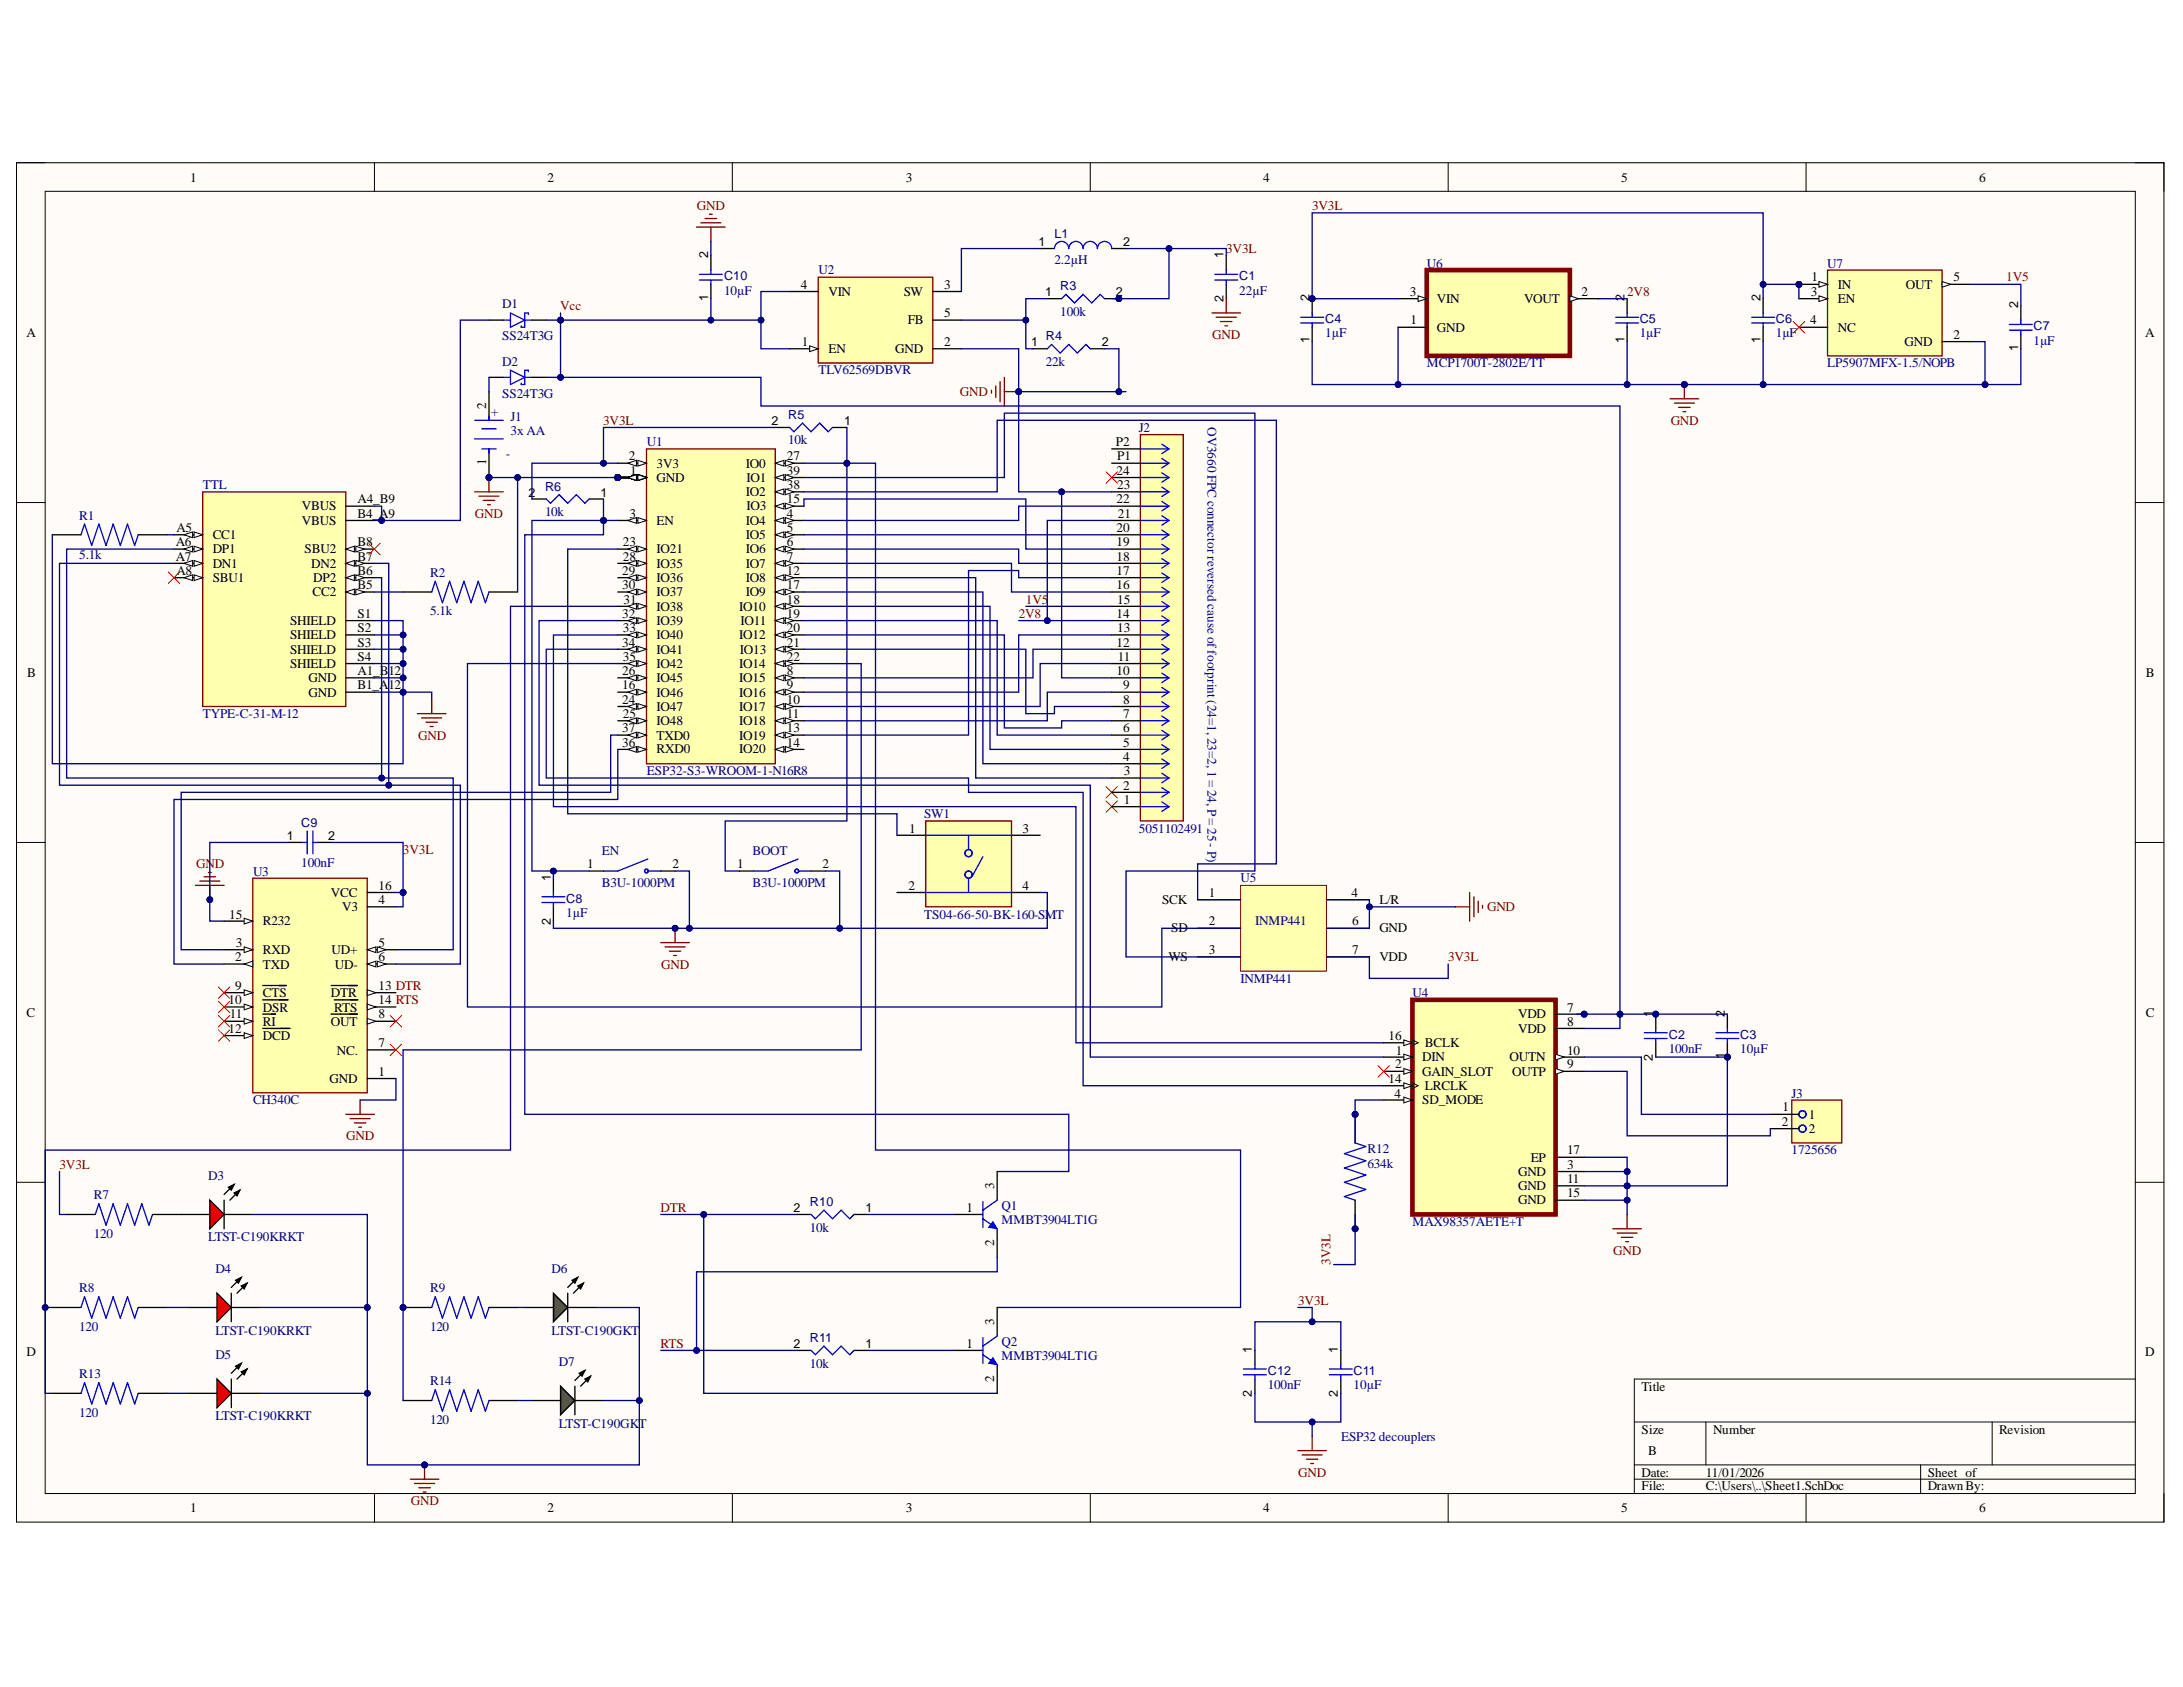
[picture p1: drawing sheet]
<svg xmlns="http://www.w3.org/2000/svg" width="279mm" height="216mm" viewBox="0 0 279 216" stroke-linecap="round" stroke-linejoin="round" font-family="sans-serif">
<defs><g id="words">
<g font-size="1.7">
<text x="24.4" y="23.2">1</text>
<text x="70.1" y="23.2">2</text>
<text x="115.9" y="23.2">3</text>
<text x="161.7" y="23.2">4</text>
<text x="207.5" y="23.2">5</text>
<text x="253.3" y="23.2">6</text>
<text x="102.5" y="36.9">4</text>
<text x="106" y="37.9">VIN</text>
<text x="115.7" y="37.9">SW</text>
<text x="116.2" y="41.5">FB</text>
<text x="120.8" y="40.6">5</text>
<text x="120.8" y="36.9">3</text>
<text x="180.4" y="37.9">3</text>
<text x="180.5" y="41.5">1</text>
<text x="183.9" y="38.8">VIN</text>
<text x="195.1" y="38.8">VOUT</text>
<text x="202.4" y="37.9">2</text>
<text x="231.7" y="41.5">4</text>
<text x="231.8" y="37.9">3</text>
<text x="231.8" y="36">1</text>
<text x="235.2" y="36.9">IN</text>
<text x="235.2" y="38.8">EN</text>
<text x="243.9" y="36.9">OUT</text>
<text x="250" y="36">5</text>
<text x="3.4" y="43.1">A</text>
<text x="102.6" y="44.3">1</text>
<text x="106" y="45.2">EN</text>
<text x="114.6" y="45.2">GND</text>
<text x="120.8" y="44.3">2</text>
<text x="183.9" y="42.4">GND</text>
<text x="235.2" y="42.4">NC</text>
<text x="243.8" y="44.3">GND</text>
<text x="250" y="43.4">2</text>
<text x="274.5" y="43.1">A</text>
<text x="62.2" y="52.3" transform="rotate(-90 62.2 52.3)">2</text>
<text x="62.2" y="59.5" transform="rotate(-90 62.2 59.5)">1</text>
<text x="80.5" y="58.9">2</text>
<text x="84" y="59.8">3V3</text>
<text x="95.5" y="59.8">IO0</text>
<text x="100.7" y="58.9">27</text>
<text x="142.8" y="57.1">P2</text>
<text x="143" y="58.9">P1</text>
<text x="38.6" y="65.3">VBUS</text>
<text x="45.7" y="64.4">A4_B9</text>
<text x="80.7" y="60.8">1</text>
<text x="84" y="61.7">GND</text>
<text x="95.5" y="63.5">IO2</text>
<text x="95.5" y="61.7">IO1</text>
<text x="95.5" y="65.3">IO3</text>
<text x="100.7" y="60.8">39</text>
<text x="100.7" y="62.6">38</text>
<text x="100.7" y="64.4">15</text>
<text x="142.9" y="64.4">22</text>
<text x="142.9" y="60.8">24</text>
<text x="143" y="62.6">23</text>
<text x="22.5" y="69.9">A6</text>
<text x="22.5" y="71.8">A7</text>
<text x="22.6" y="68.1">A5</text>
<text x="27.2" y="69">CC1</text>
<text x="27.2" y="70.8">DP1</text>
<text x="38.6" y="67.2">VBUS</text>
<text x="39" y="70.8">SBU2</text>
<text x="45.7" y="66.3">B4_A9</text>
<text x="45.7" y="69.9">B8</text>
<text x="45.7" y="71.8">B7</text>
<text x="79.7" y="69.9">23</text>
<text x="79.7" y="71.8">28</text>
<text x="80.6" y="66.3">3</text>
<text x="84" y="67.2">EN</text>
<text x="84" y="70.8">IO21</text>
<text x="95.5" y="67.2">IO4</text>
<text x="95.5" y="69">IO5</text>
<text x="95.5" y="70.8">IO6</text>
<text x="100.7" y="66.3">4</text>
<text x="100.7" y="68.1">5</text>
<text x="100.7" y="69.9">6</text>
<text x="100.7" y="71.8">7</text>
<text x="142.9" y="71.8">18</text>
<text x="142.9" y="69.9">19</text>
<text x="142.9" y="68.1">20</text>
<text x="143.1" y="66.3">21</text>
<text x="22.6" y="73.6">A8</text>
<text x="27.2" y="72.7">DN1</text>
<text x="27.2" y="74.5">SBU1</text>
<text x="39.8" y="72.7">DN2</text>
<text x="40" y="76.3">CC2</text>
<text x="40.1" y="74.5">DP2</text>
<text x="45.7" y="73.6">B6</text>
<text x="45.7" y="75.4">B5</text>
<text x="79.6" y="73.6">29</text>
<text x="79.6" y="75.4">30</text>
<text x="79.8" y="77.2">31</text>
<text x="84" y="72.7">IO35</text>
<text x="84" y="74.5">IO36</text>
<text x="84" y="76.3">IO37</text>
<text x="95.5" y="72.7">IO7</text>
<text x="95.5" y="74.5">IO8</text>
<text x="95.5" y="76.3">IO9</text>
<text x="100.7" y="73.6">12</text>
<text x="100.7" y="75.4">17</text>
<text x="100.7" y="77.2">18</text>
<text x="142.9" y="75.4">16</text>
<text x="142.9" y="73.6">17</text>
<text x="143" y="77.2">15</text>
<text x="37.1" y="80">SHIELD</text>
<text x="37.1" y="81.8">SHIELD</text>
<text x="37.1" y="83.7">SHIELD</text>
<text x="45.7" y="79.1">S1</text>
<text x="45.7" y="80.9">S2</text>
<text x="45.7" y="82.7">S3</text>
<text x="79.6" y="79.1">32</text>
<text x="79.6" y="82.7">34</text>
<text x="79.7" y="80.9">33</text>
<text x="84" y="78.2">IO38</text>
<text x="84" y="80">IO39</text>
<text x="84" y="81.8">IO40</text>
<text x="84" y="83.7">IO41</text>
<text x="94.6" y="78.2">IO10</text>
<text x="94.6" y="81.8">IO12</text>
<text x="94.7" y="83.7">IO13</text>
<text x="94.8" y="80">IO11</text>
<text x="100.7" y="79.1">19</text>
<text x="100.7" y="80.9">20</text>
<text x="100.7" y="82.7">21</text>
<text x="142.9" y="82.7">12</text>
<text x="142.9" y="79.1">14</text>
<text x="143" y="80.9">13</text>
<text x="3.5" y="86.6">B</text>
<text x="37.1" y="85.4">SHIELD</text>
<text x="39.5" y="87.3">GND</text>
<text x="39.5" y="89.2">GND</text>
<text x="45.7" y="84.6">S4</text>
<text x="45.7" y="86.4">A1_B12</text>
<text x="45.7" y="88.2">B1_A12</text>
<text x="79.6" y="86.4">26</text>
<text x="79.6" y="88.2">16</text>
<text x="79.7" y="84.6">35</text>
<text x="84" y="85.4">IO42</text>
<text x="84" y="87.3">IO45</text>
<text x="84" y="89.2">IO46</text>
<text x="94.6" y="85.4">IO14</text>
<text x="94.6" y="87.3">IO15</text>
<text x="94.6" y="89.2">IO16</text>
<text x="100.7" y="84.6">22</text>
<text x="100.7" y="86.4">8</text>
<text x="100.7" y="88.2">9</text>
<text x="142.9" y="86.4">10</text>
<text x="143.1" y="84.6">11</text>
<text x="143.7" y="88.2">9</text>
<text x="274.6" y="86.6">B</text>
<text x="79.6" y="90.1">24</text>
<text x="79.6" y="93.7">37</text>
<text x="79.6" y="95.6">36</text>
<text x="79.7" y="91.9">25</text>
<text x="84" y="90.9">IO47</text>
<text x="84" y="92.8">IO48</text>
<text x="84" y="94.7">TXD0</text>
<text x="94.6" y="90.9">IO17</text>
<text x="94.6" y="92.8">IO18</text>
<text x="94.6" y="94.7">IO19</text>
<text x="100.7" y="90.1">10</text>
<text x="100.7" y="91.9">11</text>
<text x="100.7" y="93.7">13</text>
<text x="100.7" y="95.6">14</text>
<text x="143.7" y="95.6">5</text>
<text x="143.7" y="93.7">6</text>
<text x="143.7" y="91.9">7</text>
<text x="143.7" y="90.1">8</text>
<text x="84" y="96.4">RXD0</text>
<text x="94.6" y="96.4">IO20</text>
<text x="143.7" y="101.1">2</text>
<text x="143.7" y="97.4">4</text>
<text x="143.8" y="99.2">3</text>
<text x="116.3" y="106.6">1</text>
<text x="130.9" y="106.6">3</text>
<text x="143.8" y="102.9">1</text>
<text x="48.4" y="113.8">16</text>
<text x="75.2" y="111.1">1</text>
<text x="86.1" y="111.1">2</text>
<text x="94.4" y="111.1">1</text>
<text x="105.3" y="111.1">2</text>
<text x="116.3" y="113.8">2</text>
<text x="130.9" y="113.8">4</text>
<text x="29.3" y="117.6">15</text>
<text x="33.7" y="118.4">R232</text>
<text x="42.4" y="114.8">VCC</text>
<text x="43.8" y="116.6">V3</text>
<text x="48.4" y="115.7">4</text>
<text x="148.7" y="115.7">SCK</text>
<text x="149.9" y="119.3">SD</text>
<text x="154.7" y="114.8">1</text>
<text x="154.7" y="118.4">2</text>
<text x="173" y="114.8">4</text>
<text x="173.1" y="118.4">6</text>
<text x="176.5" y="115.7">L/R</text>
<text x="176.5" y="119.3">GND</text>
<text x="30.1" y="123.1">2</text>
<text x="30.2" y="121.2">3</text>
<text x="33.7" y="122.1">RXD</text>
<text x="33.7" y="124">TXD</text>
<text x="42.4" y="122.1">UD+</text>
<text x="42.9" y="124">UD-</text>
<text x="48.4" y="121.2">5</text>
<text x="48.4" y="123.1">6</text>
<text x="149.6" y="123.1">WS</text>
<text x="154.7" y="122.1">3</text>
<text x="173.1" y="122.1">7</text>
<text x="176.5" y="123.1">VDD</text>
<text x="3.4" y="130.1">C</text>
<text x="29.3" y="128.5">10</text>
<text x="29.4" y="130.3">11</text>
<text x="30.1" y="126.7">9</text>
<text x="33.7" y="127.6">CTS</text>
<text x="33.7" y="129.5">DSR</text>
<text x="33.7" y="131.2">RI</text>
<text x="42.4" y="127.6">DTR</text>
<text x="42.4" y="131.2">OUT</text>
<text x="42.8" y="129.5">RTS</text>
<text x="48.4" y="126.7">13 DTR</text>
<text x="48.4" y="128.5">14 RTS</text>
<text x="48.4" y="130.3">8</text>
<text x="194.3" y="130.3">VDD</text>
<text x="200.6" y="129.5">7</text>
<text x="200.6" y="131.2">8</text>
<text x="274.6" y="130.1">C</text>
<text x="29.3" y="132.2">12</text>
<text x="33.7" y="133.1">DCD</text>
<text x="43.1" y="135">NC.</text>
<text x="48.4" y="134">7</text>
<text x="48.4" y="137.7">1</text>
<text x="177.7" y="133.1">16</text>
<text x="178.6" y="136.7">2</text>
<text x="178.7" y="135">1</text>
<text x="182" y="135.8">DIN</text>
<text x="182" y="137.7">GAIN_SLOT</text>
<text x="182.4" y="134">BCLK</text>
<text x="193.2" y="135.8">OUTN</text>
<text x="193.5" y="137.7">OUTP</text>
<text x="194.3" y="132.2">VDD</text>
<text x="200.6" y="135">10</text>
<text x="200.6" y="136.7">9</text>
<text x="42.2" y="138.6">GND</text>
<text x="177.7" y="138.6">14</text>
<text x="178.5" y="140.5">4</text>
<text x="182" y="141.3">SD_MODE</text>
<text x="182.4" y="139.5">LRCLK</text>
<text x="228.1" y="142.2">1</text>
<text x="231.5" y="143.2">1</text>
<text x="195.9" y="148.7">EP</text>
<text x="200.6" y="147.7">17</text>
<text x="200.6" y="149.6">3</text>
<text x="228" y="144.1">2</text>
<text x="231.5" y="145">2</text>
<text x="123.7" y="155.1">1</text>
<text x="127.3" y="152.1" transform="rotate(-90 127.3 152.1)">3</text>
<text x="194.3" y="150.5">GND</text>
<text x="194.3" y="152.3">GND</text>
<text x="194.3" y="154.1">GND</text>
<text x="200.6" y="151.4">11</text>
<text x="200.6" y="153.2">15</text>
<text x="127.3" y="159.5" transform="rotate(-90 127.3 159.5)">2</text>
<text x="3.4" y="173.6">D</text>
<text x="123.7" y="172.5">1</text>
<text x="127.3" y="169.5" transform="rotate(-90 127.3 169.5)">3</text>
<text x="274.5" y="173.6">D</text>
<text x="127.3" y="176.9" transform="rotate(-90 127.3 176.9)">2</text>
<text x="210.1" y="178">Title</text>
<text x="210.1" y="183.5">Size</text>
<text x="219.2" y="183.5">Number</text>
<text x="255.9" y="183.5">Revision</text>
<text x="210.1" y="189">Date:</text>
<text x="210.1" y="190.7">File:</text>
<text x="211" y="186.2">B</text>
<text x="218.3" y="189">11/01/2026</text>
<text x="218.3" y="190.7">C:\Users\..\Sheet1.SchDoc</text>
<text x="246.7" y="189">Sheet of</text>
<text x="246.7" y="190.7">DrawnBy:</text>
<text x="24.4" y="193.5">1</text>
<text x="70.1" y="193.5">2</text>
<text x="115.9" y="193.5">3</text>
<text x="161.7" y="193.5">4</text>
<text x="207.5" y="193.5">5</text>
<text x="253.3" y="193.5">6</text>
</g>
<g font-size="1.7" fill="#800000">
<text x="89.2" y="26.9">GND</text>
<text x="167.9" y="26.9">3V3L</text>
<text x="156.9" y="32.4">3V3L</text>
<text x="71.7" y="39.7">Vcc</text>
<text x="208.3" y="37.9">2V8</text>
<text x="256.8" y="36">1V5</text>
<text x="155.2" y="43.4">GND</text>
<text x="122.9" y="50.7">GND</text>
<text x="77.2" y="54.3">3V3L</text>
<text x="213.8" y="54.3">GND</text>
<text x="60.8" y="66.3">GND</text>
<text x="131.3" y="77.2">1V5</text>
<text x="130.4" y="79.1">2V8</text>
<text x="53.5" y="94.7">GND</text>
<text x="25.1" y="111.1">GND</text>
<text x="51.6" y="109.3">3V3L</text>
<text x="190.3" y="116.6">GND</text>
<text x="84.6" y="124">GND</text>
<text x="185.3" y="123.1">3V3L</text>
<text x="7.6" y="149.6">3V3L</text>
<text x="44.3" y="146">GND</text>
<text x="84.6" y="155.1">DTR</text>
<text x="170.3" y="161.8" transform="rotate(-90 170.3 161.8)">3V3L</text>
<text x="206.5" y="160.6">GND</text>
<text x="166.1" y="167">3V3L</text>
<text x="84.6" y="172.5">RTS</text>
<text x="166.1" y="189">GND</text>
<text x="52.6" y="192.6">GND</text>
</g>
<g font-size="1.7" fill="#000080">
<text x="104.8" y="35.1">U2</text>
<text x="134.9" y="33.8">2.2µH</text>
<text x="182.6" y="34.2">U6</text>
<text x="233.9" y="34.2">U7</text>
<text x="64.3" y="39.5">D1</text>
<text x="92.7" y="37.7">10µF</text>
<text x="135.7" y="40.4">100k</text>
<text x="158.6" y="37.7">22µF</text>
<text x="64.3" y="43.5">SS24T3G</text>
<text x="64.3" y="46.8">D2</text>
<text x="104.8" y="47.9">TLV62569DBVR</text>
<text x="133.8" y="46.8">22k</text>
<text x="169.6" y="43.2">1µF</text>
<text x="182.6" y="47">MCP1700T-2802E/TT</text>
<text x="209.9" y="43.2">1µF</text>
<text x="227.3" y="43.2">1µF</text>
<text x="233.9" y="47">LP5907MFX-1.5/NOPB</text>
<text x="260.3" y="44.1">1µF</text>
<text x="62.9" y="52.3" transform="rotate(90 62.9 52.3)">+</text>
<text x="64.3" y="50.9">SS24T3G</text>
<text x="65.4" y="53.8">J1</text>
<text x="65.3" y="57.8" transform="rotate(-180 65.3 57.8)">-</text>
<text x="65.4" y="55.6">3x AA</text>
<text x="82.8" y="57.1">U1</text>
<text x="100.9" y="56.9">10k</text>
<text x="145.8" y="55.3">J2</text>
<text x="154.6" y="54.7" transform="rotate(90 154.6 54.7)">OV3660 FPC connector reversed cause offootprint (24=1, 23=2, 1 = 24, P= 25- P)</text>
<text x="26" y="62.6">TTL</text>
<text x="10.1" y="71.5">5.1k</text>
<text x="10.1" y="66.5">R1</text>
<text x="69.8" y="66.1">10k</text>
<text x="55" y="73.9">R2</text>
<text x="55" y="78.8">5.1k</text>
<text x="26" y="91.9">TYPE-C-31-M-12</text>
<text x="82.8" y="99.2">ESP32-S3-WROOM-1-N16R8</text>
<text x="118.3" y="104.7">SW1</text>
<text x="145.8" y="106.6">5051102491</text>
<text x="32.4" y="112.1">U3</text>
<text x="38.6" y="111">100nF</text>
<text x="77" y="109.4">EN</text>
<text x="77" y="113.5">B3U-1000PM</text>
<text x="96.3" y="109.4">BOOT</text>
<text x="96.3" y="113.5">B3U-1000PM</text>
<text x="158.8" y="112.9">U5</text>
<text x="72.5" y="117.3">1µF</text>
<text x="118.3" y="117.6">TS04-66-50-BK-160-SMT</text>
<text x="160.7" y="118.4">INMP441</text>
<text x="158.8" y="125.8">INMP441</text>
<text x="180.8" y="127.6">U4</text>
<text x="213.6" y="134.7">100nF</text>
<text x="222.7" y="134.7">10µF</text>
<text x="32.4" y="141.3">CH340C</text>
<text x="229.3" y="140.5">J3</text>
<text x="175" y="149.4">634k</text>
<text x="175" y="147.6">R12</text>
<text x="229.3" y="147.7">1725656</text>
<text x="12" y="153.5">R7</text>
<text x="26.6" y="151">D3</text>
<text x="128.2" y="154.9">Q1</text>
<text x="12" y="158.5">120</text>
<text x="26.6" y="158.9">LTST-C190KRKT</text>
<text x="103.7" y="157.6">10k</text>
<text x="128.2" y="156.7">MMBT3904LT1G</text>
<text x="180.8" y="156.9">MAX98357AETE+T</text>
<text x="10.1" y="165.4">R8</text>
<text x="27.6" y="162.9">D4</text>
<text x="55" y="165.4">R9</text>
<text x="70.6" y="162.9">D6</text>
<text x="10.1" y="170.4">120</text>
<text x="27.6" y="170.8">LTST-C190KRKT</text>
<text x="27.6" y="173.9">D5</text>
<text x="55" y="170.4">120</text>
<text x="70.6" y="170.8">LTST-C190GKT</text>
<text x="128.2" y="172.3">Q2</text>
<text x="10.1" y="176.4">R13</text>
<text x="55" y="177.3">R14</text>
<text x="71.5" y="174.9">D7</text>
<text x="103.7" y="175">10k</text>
<text x="128.2" y="174.1">MMBT3904LT1G</text>
<text x="162.3" y="177.8">100nF</text>
<text x="173.2" y="177.8">10µF</text>
<text x="10.1" y="181.4">120</text>
<text x="27.6" y="181.8">LTST-C190KRKT</text>
<text x="55" y="182.3">120</text>
<text x="71.5" y="182.7">LTST-C190GKT</text>
<text x="171.6" y="184.4">ESP32 decouplers</text>
</g>
<g font-size="1.6">
<text x="90.6" y="33.1" transform="rotate(-90 90.6 33.1)">2</text>
<text x="132.9" y="31.4">1</text>
<text x="143.7" y="31.4">2</text>
<text x="156.6" y="33.1" transform="rotate(-90 156.6 33.1)">1</text>
<text x="90.6" y="38.5" transform="rotate(-90 90.6 38.5)">1</text>
<text x="133.8" y="37.9">1</text>
<text x="142.8" y="37.9">2</text>
<text x="156.6" y="38.7" transform="rotate(-90 156.6 38.7)">2</text>
<text x="167.6" y="38.5" transform="rotate(-90 167.6 38.5)">2</text>
<text x="207.9" y="38.5" transform="rotate(-90 207.9 38.5)">2</text>
<text x="225.3" y="38.5" transform="rotate(-90 225.3 38.5)">2</text>
<text x="258.3" y="39.5" transform="rotate(-90 258.3 39.5)">2</text>
<text x="132" y="44.3">1</text>
<text x="141" y="44.3">2</text>
<text x="167.6" y="44" transform="rotate(-90 167.6 44)">1</text>
<text x="207.9" y="44" transform="rotate(-90 207.9 44)">1</text>
<text x="225.3" y="44" transform="rotate(-90 225.3 44)">1</text>
<text x="258.3" y="44.9" transform="rotate(-90 258.3 44.9)">1</text>
<text x="98.8" y="54.3">2</text>
<text x="108.1" y="54.3">1</text>
<text x="67.6" y="63.6">2</text>
<text x="76.9" y="63.6">1</text>
<text x="36.7" y="107.5">1</text>
<text x="42" y="107.5">2</text>
<text x="70.5" y="112.7" transform="rotate(-90 70.5 112.7)">1</text>
<text x="70.5" y="118.3" transform="rotate(-90 70.5 118.3)">2</text>
<text x="211.6" y="130.1" transform="rotate(-90 211.6 130.1)">1</text>
<text x="220.8" y="130.1" transform="rotate(-90 220.8 130.1)">2</text>
<text x="211.6" y="135.7" transform="rotate(-90 211.6 135.7)">2</text>
<text x="220.8" y="135.6" transform="rotate(-90 220.8 135.6)">1</text>
<text x="101.5" y="155.1">2</text>
<text x="110.8" y="155.1">1</text>
<text x="101.5" y="172.5">2</text>
<text x="110.8" y="172.5">1</text>
<text x="160.2" y="173.2" transform="rotate(-90 160.2 173.2)">1</text>
<text x="171.2" y="173.2" transform="rotate(-90 171.2 173.2)">1</text>
<text x="160.2" y="178.7" transform="rotate(-90 160.2 178.7)">2</text>
<text x="171.2" y="178.7" transform="rotate(-90 171.2 178.7)">2</text>
</g>
<g font-size="1.6" fill="#000080">
<text x="92.7" y="35.8">C10</text>
<text x="134.9" y="30.5">L1</text>
<text x="158.6" y="35.8">C1</text>
<text x="135.7" y="37.1">R3</text>
<text x="169.6" y="41.3">C4</text>
<text x="209.9" y="41.3">C5</text>
<text x="227.3" y="41.3">C6</text>
<text x="133.8" y="43.5">R4</text>
<text x="260.3" y="42.3">C7</text>
<text x="100.9" y="53.6">R5</text>
<text x="69.8" y="62.8">R6</text>
<text x="38.6" y="105.8">C9</text>
<text x="72.5" y="115.5">C8</text>
<text x="213.6" y="132.9">C2</text>
<text x="222.7" y="132.9">C3</text>
<text x="103.7" y="154.3">R10</text>
<text x="103.7" y="171.7">R11</text>
<text x="162.3" y="176">C12</text>
<text x="173.2" y="176">C11</text>
</g>
</g></defs>
<path d="M2.1 20.8h274.9v174h-274.9z" fill-rule="evenodd" fill="#fffcf8"/>
<path d="M2.1 20.8h274.9v174h-274.9z" fill="none" stroke="#000" stroke-width=".13"/>
<path d="M5.8 24.5h267.5v166.6h-267.5z" fill-rule="evenodd" fill="#fffcf8"/>
<g fill="none" stroke="#000" stroke-width=".13">
<path d="M2.1 20.8h3.7M5.8 24.5h267.5v166.6h-267.5zM47.9 20.8v3.7M93.7 20.8v3.7M139.5 20.8v3.7M185.4 20.8v3.7M231.2 20.8v3.7M273.3 20.8h3.7v3.7M2.1 64.3h3.7M273.3 64.3h3.7M2.1 107.8h3.7M273.3 107.8h3.7"/>
<path d="M2.1 151.3h3.7M273.3 151.3h3.7M273.3 176.5h-64.1v14.6M47.9 191.1v3.7M93.7 191.1v3.7M139.5 191.1v3.7M185.4 191.1v3.7M209.2 182h64.1M209.2 187.5h64.1M209.2 189.3h64.1M218.3 182v5.5M231.2 191.1v3.7"/>
<path d="M245.8 187.5v3.6M255 182v5.5M277 191.1v3.7"/>
</g>
<circle cx="79.1" cy="61.1" r=".36" fill="#000080"/>
<circle cx="79.1" cy="61.1" r=".36" fill="none" stroke="#000080" stroke-width=".13"/>
<circle cx="79.1" cy="61.1" r=".36" fill="#000080"/>
<circle cx="79.1" cy="61.1" r=".36" fill="none" stroke="#000080" stroke-width=".13"/>
<circle cx="79.1" cy="61.1" r=".36" fill="#000080"/>
<circle cx="79.1" cy="61.1" r=".36" fill="none" stroke="#000080" stroke-width=".13"/>
<circle cx="79.1" cy="61.1" r=".36" fill="#000080"/>
<circle cx="79.1" cy="61.1" r=".36" fill="none" stroke="#000080" stroke-width=".13"/>
<circle cx="79.1" cy="61.1" r=".36" fill="#000080"/>
<circle cx="79.1" cy="61.1" r=".36" fill="none" stroke="#000080" stroke-width=".13"/>
<circle cx="79.1" cy="61.1" r=".36" fill="#000080"/>
<circle cx="79.1" cy="61.1" r=".36" fill="none" stroke="#000080" stroke-width=".13"/>
<circle cx="79.1" cy="61.1" r=".36" fill="#000080"/>
<circle cx="79.1" cy="61.1" r=".36" fill="none" stroke="#000080" stroke-width=".13"/>
<circle cx="79.1" cy="61.1" r=".36" fill="#000080"/>
<circle cx="79.1" cy="61.1" r=".36" fill="none" stroke="#000080" stroke-width=".13"/>
<circle cx="79.1" cy="61.1" r=".36" fill="#000080"/>
<circle cx="79.1" cy="61.1" r=".36" fill="none" stroke="#000080" stroke-width=".13"/>
<circle cx="79.1" cy="61.1" r=".36" fill="#000080"/>
<circle cx="79.1" cy="61.1" r=".36" fill="none" stroke="#000080" stroke-width=".13"/>
<circle cx="79.1" cy="61.1" r=".36" fill="#000080"/>
<circle cx="79.1" cy="61.1" r=".36" fill="none" stroke="#000080" stroke-width=".13"/>
<path d="M82.7 57.5h16.5v40.2h-16.5z" fill-rule="evenodd" fill="#ffffb0"/>
<path d="M82.7 57.5h16.5v40.2h-16.5z" fill="none" stroke="#800000" stroke-width=".17"/>
<path d="M79.1 59.3h3.6" fill="none" stroke="#000" stroke-width=".17"/>
<path d="M81.6 58.9l1.1 .4-1.1 .3z" fill="#f8fcff"/>
<path d="M81.6 58.9l1.1 .4-1.1 .3z" fill="none" stroke="#000" stroke-width=".13"/>
<path d="M80.4 59.3l1.1-.4v.7z" fill="#f8fcff"/>
<path d="M80.4 59.3l1.1-.4v.7z" fill="none" stroke="#000" stroke-width=".13"/>
<path d="M79.1 61.1h3.6" fill="none" stroke="#000" stroke-width=".17"/>
<path d="M81.6 60.7l1.1 .4-1.1 .4z" fill="#f8fcff"/>
<path d="M81.6 60.7l1.1 .4-1.1 .4z" fill="none" stroke="#000" stroke-width=".13"/>
<path d="M80.4 61.1l1.1-.4v.8z" fill="#f8fcff"/>
<path d="M80.4 61.1l1.1-.4v.8z" fill="none" stroke="#000" stroke-width=".13"/>
<circle cx="79.1" cy="61.1" r=".36" fill="#000080"/>
<circle cx="79.1" cy="61.1" r=".36" fill="none" stroke="#000080" stroke-width=".13"/>
<path d="M79.1 61.1h3.6" fill="none" stroke="#000" stroke-width=".17"/>
<path d="M81.6 60.7l1.1 .4-1.1 .4z" fill="#f8fcff"/>
<path d="M81.6 60.7l1.1 .4-1.1 .4z" fill="none" stroke="#000" stroke-width=".13"/>
<path d="M80.4 61.1l1.1-.4v.8z" fill="#f8fcff"/>
<path d="M80.4 61.1l1.1-.4v.8z" fill="none" stroke="#000" stroke-width=".13"/>
<circle cx="79.1" cy="61.1" r=".36" fill="#000080"/>
<circle cx="79.1" cy="61.1" r=".36" fill="none" stroke="#000080" stroke-width=".13"/>
<path d="M79.1 61.1h3.6" fill="none" stroke="#000" stroke-width=".17"/>
<path d="M81.6 60.7l1.1 .4-1.1 .4z" fill="#f8fcff"/>
<path d="M81.6 60.7l1.1 .4-1.1 .4z" fill="none" stroke="#000" stroke-width=".13"/>
<path d="M80.4 61.1l1.1-.4v.8z" fill="#f8fcff"/>
<path d="M80.4 61.1l1.1-.4v.8z" fill="none" stroke="#000" stroke-width=".13"/>
<circle cx="79.1" cy="61.1" r=".36" fill="#000080"/>
<circle cx="79.1" cy="61.1" r=".36" fill="none" stroke="#000080" stroke-width=".13"/>
<path d="M79.1 61.1h3.6" fill="none" stroke="#000" stroke-width=".17"/>
<path d="M81.6 60.7l1.1 .4-1.1 .4z" fill="#f8fcff"/>
<path d="M81.6 60.7l1.1 .4-1.1 .4z" fill="none" stroke="#000" stroke-width=".13"/>
<path d="M80.4 61.1l1.1-.4v.8z" fill="#f8fcff"/>
<path d="M80.4 61.1l1.1-.4v.8z" fill="none" stroke="#000" stroke-width=".13"/>
<circle cx="79.1" cy="61.1" r=".36" fill="#000080"/>
<circle cx="79.1" cy="61.1" r=".36" fill="none" stroke="#000080" stroke-width=".13"/>
<path d="M79.1 61.1h3.6" fill="none" stroke="#000" stroke-width=".17"/>
<path d="M81.6 60.7l1.1 .4-1.1 .4z" fill="#f8fcff"/>
<path d="M81.6 60.7l1.1 .4-1.1 .4z" fill="none" stroke="#000" stroke-width=".13"/>
<path d="M80.4 61.1l1.1-.4v.8z" fill="#f8fcff"/>
<path d="M80.4 61.1l1.1-.4v.8z" fill="none" stroke="#000" stroke-width=".13"/>
<circle cx="79.1" cy="61.1" r=".36" fill="#000080"/>
<circle cx="79.1" cy="61.1" r=".36" fill="none" stroke="#000080" stroke-width=".13"/>
<path d="M79.1 61.1h3.6" fill="none" stroke="#000" stroke-width=".17"/>
<path d="M81.6 60.7l1.1 .4-1.1 .4z" fill="#f8fcff"/>
<path d="M81.6 60.7l1.1 .4-1.1 .4z" fill="none" stroke="#000" stroke-width=".13"/>
<path d="M80.4 61.1l1.1-.4v.8z" fill="#f8fcff"/>
<path d="M80.4 61.1l1.1-.4v.8z" fill="none" stroke="#000" stroke-width=".13"/>
<circle cx="79.1" cy="61.1" r=".36" fill="#000080"/>
<circle cx="79.1" cy="61.1" r=".36" fill="none" stroke="#000080" stroke-width=".13"/>
<path d="M79.1 61.1h3.6" fill="none" stroke="#000" stroke-width=".17"/>
<path d="M81.6 60.7l1.1 .4-1.1 .4z" fill="#f8fcff"/>
<path d="M81.6 60.7l1.1 .4-1.1 .4z" fill="none" stroke="#000" stroke-width=".13"/>
<path d="M80.4 61.1l1.1-.4v.8z" fill="#f8fcff"/>
<path d="M80.4 61.1l1.1-.4v.8z" fill="none" stroke="#000" stroke-width=".13"/>
<circle cx="79.1" cy="61.1" r=".36" fill="#000080"/>
<circle cx="79.1" cy="61.1" r=".36" fill="none" stroke="#000080" stroke-width=".13"/>
<path d="M79.1 61.1h3.6" fill="none" stroke="#000" stroke-width=".17"/>
<path d="M81.6 60.7l1.1 .4-1.1 .4z" fill="#f8fcff"/>
<path d="M81.6 60.7l1.1 .4-1.1 .4z" fill="none" stroke="#000" stroke-width=".13"/>
<path d="M80.4 61.1l1.1-.4v.8z" fill="#f8fcff"/>
<path d="M80.4 61.1l1.1-.4v.8z" fill="none" stroke="#000" stroke-width=".13"/>
<circle cx="79.1" cy="61.1" r=".36" fill="#000080"/>
<circle cx="79.1" cy="61.1" r=".36" fill="none" stroke="#000080" stroke-width=".13"/>
<path d="M79.1 61.1h3.6" fill="none" stroke="#000" stroke-width=".17"/>
<path d="M81.6 60.7l1.1 .4-1.1 .4z" fill="#f8fcff"/>
<path d="M81.6 60.7l1.1 .4-1.1 .4z" fill="none" stroke="#000" stroke-width=".13"/>
<path d="M80.4 61.1l1.1-.4v.8z" fill="#f8fcff"/>
<path d="M80.4 61.1l1.1-.4v.8z" fill="none" stroke="#000" stroke-width=".13"/>
<circle cx="79.1" cy="61.1" r=".36" fill="#000080"/>
<circle cx="79.1" cy="61.1" r=".36" fill="none" stroke="#000080" stroke-width=".13"/>
<path d="M79.1 61.1h3.6" fill="none" stroke="#000" stroke-width=".17"/>
<path d="M81.6 60.7l1.1 .4-1.1 .4z" fill="#f8fcff"/>
<path d="M81.6 60.7l1.1 .4-1.1 .4z" fill="none" stroke="#000" stroke-width=".13"/>
<path d="M80.4 61.1l1.1-.4v.8z" fill="#f8fcff"/>
<path d="M80.4 61.1l1.1-.4v.8z" fill="none" stroke="#000" stroke-width=".13"/>
<circle cx="79.1" cy="61.1" r=".36" fill="#000080"/>
<circle cx="79.1" cy="61.1" r=".36" fill="none" stroke="#000080" stroke-width=".13"/>
<path d="M79.1 61.1h3.6" fill="none" stroke="#000" stroke-width=".17"/>
<path d="M81.6 60.7l1.1 .4-1.1 .4z" fill="#f8fcff"/>
<path d="M81.6 60.7l1.1 .4-1.1 .4z" fill="none" stroke="#000" stroke-width=".13"/>
<path d="M80.4 61.1l1.1-.4v.8z" fill="#f8fcff"/>
<path d="M80.4 61.1l1.1-.4v.8z" fill="none" stroke="#000" stroke-width=".13"/>
<circle cx="79.1" cy="61.1" r=".36" fill="#000080"/>
<circle cx="79.1" cy="61.1" r=".36" fill="none" stroke="#000080" stroke-width=".13"/>
<path d="M79.1 66.6h3.6" fill="none" stroke="#000" stroke-width=".17"/>
<path d="M81.6 66.2l1.1 .4-1.1 .4z" fill="#f8fcff"/>
<path d="M81.6 66.2l1.1 .4-1.1 .4z" fill="none" stroke="#000" stroke-width=".13"/>
<path d="M80.4 66.6l1.1-.4v.8z" fill="#f8fcff"/>
<path d="M80.4 66.6l1.1-.4v.8z" fill="none" stroke="#000" stroke-width=".13"/>
<path d="M79.1 70.3h3.6" fill="none" stroke="#000" stroke-width=".17"/>
<path d="M81.6 69.9l1.1 .4-1.1 .3z" fill="#f8fcff"/>
<path d="M81.6 69.9l1.1 .4-1.1 .3z" fill="none" stroke="#000" stroke-width=".13"/>
<path d="M80.4 70.3l1.1-.4v.7z" fill="#f8fcff"/>
<path d="M80.4 70.3l1.1-.4v.7z" fill="none" stroke="#000" stroke-width=".13"/>
<path d="M79.1 72.1h3.6" fill="none" stroke="#000" stroke-width=".17"/>
<path d="M81.6 71.7l1.1 .4-1.1 .4z" fill="#f8fcff"/>
<path d="M81.6 71.7l1.1 .4-1.1 .4z" fill="none" stroke="#000" stroke-width=".13"/>
<path d="M80.4 72.1l1.1-.4v.8z" fill="#f8fcff"/>
<path d="M80.4 72.1l1.1-.4v.8z" fill="none" stroke="#000" stroke-width=".13"/>
<path d="M79.1 73.9h3.6" fill="none" stroke="#000" stroke-width=".17"/>
<path d="M81.6 73.6l1.1 .3-1.1 .4z" fill="#f8fcff"/>
<path d="M81.6 73.6l1.1 .3-1.1 .4z" fill="none" stroke="#000" stroke-width=".13"/>
<path d="M80.4 73.9l1.1-.3v.7z" fill="#f8fcff"/>
<path d="M80.4 73.9l1.1-.3v.7z" fill="none" stroke="#000" stroke-width=".13"/>
<path d="M79.1 75.8h3.6" fill="none" stroke="#000" stroke-width=".17"/>
<path d="M81.6 75.4l1.1 .4-1.1 .3z" fill="#f8fcff"/>
<path d="M81.6 75.4l1.1 .4-1.1 .3z" fill="none" stroke="#000" stroke-width=".13"/>
<path d="M80.4 75.8l1.1-.4v.7z" fill="#f8fcff"/>
<path d="M80.4 75.8l1.1-.4v.7z" fill="none" stroke="#000" stroke-width=".13"/>
<path d="M79.1 77.6h3.6" fill="none" stroke="#000" stroke-width=".17"/>
<path d="M81.6 77.2l1.1 .4-1.1 .4z" fill="#f8fcff"/>
<path d="M81.6 77.2l1.1 .4-1.1 .4z" fill="none" stroke="#000" stroke-width=".13"/>
<path d="M80.4 77.6l1.1-.4v.8z" fill="#f8fcff"/>
<path d="M80.4 77.6l1.1-.4v.8z" fill="none" stroke="#000" stroke-width=".13"/>
<path d="M79.1 79.4h3.6" fill="none" stroke="#000" stroke-width=".17"/>
<path d="M81.6 79.1l1.1 .3-1.1 .4z" fill="#f8fcff"/>
<path d="M81.6 79.1l1.1 .3-1.1 .4z" fill="none" stroke="#000" stroke-width=".13"/>
<path d="M80.4 79.4l1.1-.3v.7z" fill="#f8fcff"/>
<path d="M80.4 79.4l1.1-.3v.7z" fill="none" stroke="#000" stroke-width=".13"/>
<path d="M79.1 81.3h3.6" fill="none" stroke="#000" stroke-width=".17"/>
<path d="M81.6 80.9l1.1 .4-1.1 .3z" fill="#f8fcff"/>
<path d="M81.6 80.9l1.1 .4-1.1 .3z" fill="none" stroke="#000" stroke-width=".13"/>
<path d="M80.4 81.3l1.1-.4v.7z" fill="#f8fcff"/>
<path d="M80.4 81.3l1.1-.4v.7z" fill="none" stroke="#000" stroke-width=".13"/>
<path d="M79.1 83.1h3.6" fill="none" stroke="#000" stroke-width=".17"/>
<path d="M81.6 82.7l1.1 .4-1.1 .4z" fill="#f8fcff"/>
<path d="M81.6 82.7l1.1 .4-1.1 .4z" fill="none" stroke="#000" stroke-width=".13"/>
<path d="M80.4 83.1l1.1-.4v.8z" fill="#f8fcff"/>
<path d="M80.4 83.1l1.1-.4v.8z" fill="none" stroke="#000" stroke-width=".13"/>
<path d="M79.1 84.9h3.6" fill="none" stroke="#000" stroke-width=".17"/>
<path d="M81.6 84.6l1.1 .3-1.1 .4z" fill="#f8fcff"/>
<path d="M81.6 84.6l1.1 .3-1.1 .4z" fill="none" stroke="#000" stroke-width=".13"/>
<path d="M80.4 84.9l1.1-.3v.7z" fill="#f8fcff"/>
<path d="M80.4 84.9l1.1-.3v.7z" fill="none" stroke="#000" stroke-width=".13"/>
<path d="M79.1 86.8h3.6" fill="none" stroke="#000" stroke-width=".17"/>
<path d="M81.6 86.4l1.1 .4-1.1 .3z" fill="#f8fcff"/>
<path d="M81.6 86.4l1.1 .4-1.1 .3z" fill="none" stroke="#000" stroke-width=".13"/>
<path d="M80.4 86.8l1.1-.4v.7z" fill="#f8fcff"/>
<path d="M80.4 86.8l1.1-.4v.7z" fill="none" stroke="#000" stroke-width=".13"/>
<path d="M79.1 88.6h3.6" fill="none" stroke="#000" stroke-width=".17"/>
<path d="M81.6 88.2l1.1 .4-1.1 .3z" fill="#f8fcff"/>
<path d="M81.6 88.2l1.1 .4-1.1 .3z" fill="none" stroke="#000" stroke-width=".13"/>
<path d="M80.4 88.6l1.1-.4v.7z" fill="#f8fcff"/>
<path d="M80.4 88.6l1.1-.4v.7z" fill="none" stroke="#000" stroke-width=".13"/>
<path d="M79.1 90.4h3.6" fill="none" stroke="#000" stroke-width=".17"/>
<path d="M81.6 90l1.1 .4-1.1 .4z" fill="#f8fcff"/>
<path d="M81.6 90l1.1 .4-1.1 .4z" fill="none" stroke="#000" stroke-width=".13"/>
<path d="M80.4 90.4l1.1-.4v.8z" fill="#f8fcff"/>
<path d="M80.4 90.4l1.1-.4v.8z" fill="none" stroke="#000" stroke-width=".13"/>
<path d="M79.1 92.2h3.6" fill="none" stroke="#000" stroke-width=".17"/>
<path d="M81.6 91.9l1.1 .3-1.1 .4z" fill="#f8fcff"/>
<path d="M81.6 91.9l1.1 .3-1.1 .4z" fill="none" stroke="#000" stroke-width=".13"/>
<path d="M80.4 92.2l1.1-.3v.7z" fill="#f8fcff"/>
<path d="M80.4 92.2l1.1-.3v.7z" fill="none" stroke="#000" stroke-width=".13"/>
<path d="M79.1 94.1h3.6" fill="none" stroke="#000" stroke-width=".17"/>
<path d="M81.6 93.7l1.1 .4-1.1 .3z" fill="#f8fcff"/>
<path d="M81.6 93.7l1.1 .4-1.1 .3z" fill="none" stroke="#000" stroke-width=".13"/>
<path d="M80.4 94.1l1.1-.4v.7z" fill="#f8fcff"/>
<path d="M80.4 94.1l1.1-.4v.7z" fill="none" stroke="#000" stroke-width=".13"/>
<path d="M79.1 95.9h3.6" fill="none" stroke="#000" stroke-width=".17"/>
<path d="M81.6 95.5l1.1 .4-1.1 .4z" fill="#f8fcff"/>
<path d="M81.6 95.5l1.1 .4-1.1 .4z" fill="none" stroke="#000" stroke-width=".13"/>
<path d="M80.4 95.9l1.1-.4v.8z" fill="#f8fcff"/>
<path d="M80.4 95.9l1.1-.4v.8z" fill="none" stroke="#000" stroke-width=".13"/>
<path d="M99.2 59.3h3.7" fill="none" stroke="#000" stroke-width=".17"/>
<path d="M99.2 59.3l1.1-.4v.7z" fill="#f8fcff"/>
<path d="M99.2 59.3l1.1-.4v.7z" fill="none" stroke="#000" stroke-width=".13"/>
<path d="M100.5 58.9l1.1 .4-1.1 .3z" fill="#f8fcff"/>
<path d="M100.5 58.9l1.1 .4-1.1 .3z" fill="none" stroke="#000" stroke-width=".13"/>
<path d="M99.2 61.1h3.7" fill="none" stroke="#000" stroke-width=".17"/>
<path d="M99.2 61.1l1.1-.4v.8z" fill="#f8fcff"/>
<path d="M99.2 61.1l1.1-.4v.8z" fill="none" stroke="#000" stroke-width=".13"/>
<path d="M100.5 60.7l1.1 .4-1.1 .4z" fill="#f8fcff"/>
<path d="M100.5 60.7l1.1 .4-1.1 .4z" fill="none" stroke="#000" stroke-width=".13"/>
<path d="M99.2 62.9h3.7" fill="none" stroke="#000" stroke-width=".17"/>
<path d="M99.2 62.9l1.1-.3v.7z" fill="#f8fcff"/>
<path d="M99.2 62.9l1.1-.3v.7z" fill="none" stroke="#000" stroke-width=".13"/>
<path d="M100.5 62.6l1.1 .3-1.1 .4z" fill="#f8fcff"/>
<path d="M100.5 62.6l1.1 .3-1.1 .4z" fill="none" stroke="#000" stroke-width=".13"/>
<path d="M99.2 64.8h3.7" fill="none" stroke="#000" stroke-width=".17"/>
<path d="M99.2 64.8l1.1-.4v.7z" fill="#f8fcff"/>
<path d="M99.2 64.8l1.1-.4v.7z" fill="none" stroke="#000" stroke-width=".13"/>
<path d="M100.5 64.4l1.1 .4-1.1 .3z" fill="#f8fcff"/>
<path d="M100.5 64.4l1.1 .4-1.1 .3z" fill="none" stroke="#000" stroke-width=".13"/>
<path d="M99.2 66.6h3.7" fill="none" stroke="#000" stroke-width=".17"/>
<path d="M99.2 66.6l1.1-.4v.8z" fill="#f8fcff"/>
<path d="M99.2 66.6l1.1-.4v.8z" fill="none" stroke="#000" stroke-width=".13"/>
<path d="M100.5 66.2l1.1 .4-1.1 .4z" fill="#f8fcff"/>
<path d="M100.5 66.2l1.1 .4-1.1 .4z" fill="none" stroke="#000" stroke-width=".13"/>
<path d="M99.2 68.4h3.7" fill="none" stroke="#000" stroke-width=".17"/>
<path d="M99.2 68.4l1.1-.3v.7z" fill="#f8fcff"/>
<path d="M99.2 68.4l1.1-.3v.7z" fill="none" stroke="#000" stroke-width=".13"/>
<path d="M100.5 68.1l1.1 .3-1.1 .4z" fill="#f8fcff"/>
<path d="M100.5 68.1l1.1 .3-1.1 .4z" fill="none" stroke="#000" stroke-width=".13"/>
<path d="M99.2 70.3h3.7" fill="none" stroke="#000" stroke-width=".17"/>
<path d="M99.2 70.3l1.1-.4v.7z" fill="#f8fcff"/>
<path d="M99.2 70.3l1.1-.4v.7z" fill="none" stroke="#000" stroke-width=".13"/>
<path d="M100.5 69.9l1.1 .4-1.1 .3z" fill="#f8fcff"/>
<path d="M100.5 69.9l1.1 .4-1.1 .3z" fill="none" stroke="#000" stroke-width=".13"/>
<path d="M99.2 72.1h3.7" fill="none" stroke="#000" stroke-width=".17"/>
<path d="M99.2 72.1l1.1-.4v.8z" fill="#f8fcff"/>
<path d="M99.2 72.1l1.1-.4v.8z" fill="none" stroke="#000" stroke-width=".13"/>
<path d="M100.5 71.7l1.1 .4-1.1 .4z" fill="#f8fcff"/>
<path d="M100.5 71.7l1.1 .4-1.1 .4z" fill="none" stroke="#000" stroke-width=".13"/>
<path d="M99.2 73.9h3.7" fill="none" stroke="#000" stroke-width=".17"/>
<path d="M99.2 73.9l1.1-.3v.7z" fill="#f8fcff"/>
<path d="M99.2 73.9l1.1-.3v.7z" fill="none" stroke="#000" stroke-width=".13"/>
<path d="M100.5 73.6l1.1 .3-1.1 .4z" fill="#f8fcff"/>
<path d="M100.5 73.6l1.1 .3-1.1 .4z" fill="none" stroke="#000" stroke-width=".13"/>
<path d="M99.2 75.8h3.7" fill="none" stroke="#000" stroke-width=".17"/>
<path d="M99.2 75.8l1.1-.4v.7z" fill="#f8fcff"/>
<path d="M99.2 75.8l1.1-.4v.7z" fill="none" stroke="#000" stroke-width=".13"/>
<path d="M100.5 75.4l1.1 .4-1.1 .3z" fill="#f8fcff"/>
<path d="M100.5 75.4l1.1 .4-1.1 .3z" fill="none" stroke="#000" stroke-width=".13"/>
<path d="M99.2 77.6h3.7" fill="none" stroke="#000" stroke-width=".17"/>
<path d="M99.2 77.6l1.1-.4v.8z" fill="#f8fcff"/>
<path d="M99.2 77.6l1.1-.4v.8z" fill="none" stroke="#000" stroke-width=".13"/>
<path d="M100.5 77.2l1.1 .4-1.1 .4z" fill="#f8fcff"/>
<path d="M100.5 77.2l1.1 .4-1.1 .4z" fill="none" stroke="#000" stroke-width=".13"/>
<path d="M99.2 79.4h3.7" fill="none" stroke="#000" stroke-width=".17"/>
<path d="M99.2 79.4l1.1-.3v.7z" fill="#f8fcff"/>
<path d="M99.2 79.4l1.1-.3v.7z" fill="none" stroke="#000" stroke-width=".13"/>
<path d="M100.5 79.1l1.1 .3-1.1 .4z" fill="#f8fcff"/>
<path d="M100.5 79.1l1.1 .3-1.1 .4z" fill="none" stroke="#000" stroke-width=".13"/>
<path d="M99.2 81.3h3.7" fill="none" stroke="#000" stroke-width=".17"/>
<path d="M99.2 81.3l1.1-.4v.7z" fill="#f8fcff"/>
<path d="M99.2 81.3l1.1-.4v.7z" fill="none" stroke="#000" stroke-width=".13"/>
<path d="M100.5 80.9l1.1 .4-1.1 .3z" fill="#f8fcff"/>
<path d="M100.5 80.9l1.1 .4-1.1 .3z" fill="none" stroke="#000" stroke-width=".13"/>
<path d="M99.2 83.1h3.7" fill="none" stroke="#000" stroke-width=".17"/>
<path d="M99.2 83.1l1.1-.4v.8z" fill="#f8fcff"/>
<path d="M99.2 83.1l1.1-.4v.8z" fill="none" stroke="#000" stroke-width=".13"/>
<path d="M100.5 82.7l1.1 .4-1.1 .4z" fill="#f8fcff"/>
<path d="M100.5 82.7l1.1 .4-1.1 .4z" fill="none" stroke="#000" stroke-width=".13"/>
<path d="M99.2 84.9h3.7" fill="none" stroke="#000" stroke-width=".17"/>
<path d="M99.2 84.9l1.1-.3v.7z" fill="#f8fcff"/>
<path d="M99.2 84.9l1.1-.3v.7z" fill="none" stroke="#000" stroke-width=".13"/>
<path d="M100.5 84.6l1.1 .3-1.1 .4z" fill="#f8fcff"/>
<path d="M100.5 84.6l1.1 .3-1.1 .4z" fill="none" stroke="#000" stroke-width=".13"/>
<path d="M99.2 86.8h3.7" fill="none" stroke="#000" stroke-width=".17"/>
<path d="M99.2 86.8l1.1-.4v.7z" fill="#f8fcff"/>
<path d="M99.2 86.8l1.1-.4v.7z" fill="none" stroke="#000" stroke-width=".13"/>
<path d="M100.5 86.4l1.1 .4-1.1 .3z" fill="#f8fcff"/>
<path d="M100.5 86.4l1.1 .4-1.1 .3z" fill="none" stroke="#000" stroke-width=".13"/>
<path d="M99.2 88.6h3.7" fill="none" stroke="#000" stroke-width=".17"/>
<path d="M99.2 88.6l1.1-.4v.7z" fill="#f8fcff"/>
<path d="M99.2 88.6l1.1-.4v.7z" fill="none" stroke="#000" stroke-width=".13"/>
<path d="M100.5 88.2l1.1 .4-1.1 .3z" fill="#f8fcff"/>
<path d="M100.5 88.2l1.1 .4-1.1 .3z" fill="none" stroke="#000" stroke-width=".13"/>
<path d="M99.2 90.4h3.7" fill="none" stroke="#000" stroke-width=".17"/>
<path d="M99.2 90.4l1.1-.4v.8z" fill="#f8fcff"/>
<path d="M99.2 90.4l1.1-.4v.8z" fill="none" stroke="#000" stroke-width=".13"/>
<path d="M100.5 90l1.1 .4-1.1 .4z" fill="#f8fcff"/>
<path d="M100.5 90l1.1 .4-1.1 .4z" fill="none" stroke="#000" stroke-width=".13"/>
<path d="M99.2 92.2h3.7" fill="none" stroke="#000" stroke-width=".17"/>
<path d="M99.2 92.2l1.1-.3v.7z" fill="#f8fcff"/>
<path d="M99.2 92.2l1.1-.3v.7z" fill="none" stroke="#000" stroke-width=".13"/>
<path d="M100.5 91.9l1.1 .3-1.1 .4z" fill="#f8fcff"/>
<path d="M100.5 91.9l1.1 .3-1.1 .4z" fill="none" stroke="#000" stroke-width=".13"/>
<path d="M99.2 94.1h3.7" fill="none" stroke="#000" stroke-width=".17"/>
<path d="M99.2 94.1l1.1-.4v.7z" fill="#f8fcff"/>
<path d="M99.2 94.1l1.1-.4v.7z" fill="none" stroke="#000" stroke-width=".13"/>
<path d="M100.5 93.7l1.1 .4-1.1 .3z" fill="#f8fcff"/>
<path d="M100.5 93.7l1.1 .4-1.1 .3z" fill="none" stroke="#000" stroke-width=".13"/>
<path d="M99.2 95.9h3.7" fill="none" stroke="#000" stroke-width=".17"/>
<path d="M99.2 95.9l1.1-.4v.8z" fill="#f8fcff"/>
<path d="M99.2 95.9l1.1-.4v.8z" fill="none" stroke="#000" stroke-width=".13"/>
<path d="M100.5 95.5l1.1 .4-1.1 .4z" fill="#f8fcff"/>
<path d="M100.5 95.5l1.1 .4-1.1 .4z" fill="none" stroke="#000" stroke-width=".13"/>
<circle cx="62.6" cy="61.1" r=".37" fill="#000080"/>
<circle cx="62.6" cy="61.1" r=".37" fill="none" stroke="#000080" stroke-width=".13"/>
<path d="M62.6 50.1v3.7M62.6 57.5v3.6" fill="none" stroke="#000" stroke-width=".17"/>
<circle cx="62.6" cy="61.1" r=".37" fill="#000080"/>
<circle cx="62.6" cy="61.1" r=".37" fill="none" stroke="#000080" stroke-width=".13"/>
<path d="M60.8 53.8h3.6M60.8 56.2h3.6M61.7 54.9h1.8M61.7 57.5h1.8M62.6 53.2v.6M62.6 57.5v.5M10.4 68.4l.4-1.3 .9 2.7 1-2.7 .9 2.7 .9-2.7 .9 2.7 .9-2.7 .9 2.7 .5-1.4M55.3 75.8l.4-1.4 .9 2.7 .9-2.7 1 2.7 .9-2.7 .9 2.7 .9-2.7 .9 2.7 .5-1.3" fill="none" stroke="#00f" stroke-width=".17"/>
<path d="M6.7 68.4h3.7M17.7 68.4h3.7M51.6 75.8h3.7M62.6 75.8h3.6" fill="none" stroke="#000" stroke-width=".17"/>
<path d="M104.7 35.5h14.7v11h-14.7z" fill-rule="evenodd" fill="#ffffb0"/>
<path d="M104.7 35.5h14.7v11h-14.7z" fill="none" stroke="#800000" stroke-width=".17"/>
<path d="M101.1 37.3h3.6M101.1 44.6h3.6" fill="none" stroke="#000" stroke-width=".17"/>
<path d="M103.6 44.3l1.1 .3-1.1 .4z" fill="#f8fcff"/>
<path d="M103.6 44.3l1.1 .3-1.1 .4z" fill="none" stroke="#000" stroke-width=".13"/>
<path d="M119.4 37.3h3.7M119.4 41h3.7M119.4 44.6h3.7" fill="none" stroke="#000" stroke-width=".17"/>
<path d="M126.9 49.9v.4M127.4 49.4v1.5M128 48.8v2.6M128.5 48.3v3.7M128.5 50.1h1.9" fill="none" stroke="#800000" stroke-width=".17"/>
<circle cx="130.4" cy="50.1" r=".37" fill="#000080"/>
<circle cx="130.4" cy="50.1" r=".37" fill="none" stroke="#000080" stroke-width=".13"/>
<path d="M156.9 32.7v1.9M156.9 36.4v1.8" fill="none" stroke="#000" stroke-width=".17"/>
<path d="M155.5 35.8h2.9M155.5 35.1h2.9M156.9 34.6v.5M156.9 35.8v.6" fill="none" stroke="#00f" stroke-width=".17"/>
<path d="M156.9 38.2v1.9M155.1 40.1h3.7M155.7 40.6h2.5M156.2 41.2h1.5M156.8 41.7h.3" fill="none" stroke="#800000" stroke-width=".17"/>
<circle cx="143.2" cy="38.2" r=".37" fill="#000080"/>
<circle cx="143.2" cy="38.2" r=".37" fill="none" stroke="#000080" stroke-width=".13"/>
<path d="M141.4 38.2h1.8" fill="none" stroke="#000" stroke-width=".17"/>
<circle cx="143.2" cy="38.2" r=".37" fill="#000080"/>
<circle cx="143.2" cy="38.2" r=".37" fill="none" stroke="#000080" stroke-width=".13"/>
<path d="M134 38.2h1.9" fill="none" stroke="#000" stroke-width=".17"/>
<path d="M135.9 38.2l.5-.5 1.1 1.1 1.1-1.1 1.1 1.1 1.1-1.1 .6 .5" fill="none" stroke="#00f" stroke-width=".17"/>
<path d="M53.4 91.3h3.7M54 91.9h2.5M54.5 92.4h1.5M55.1 93h.3M55.3 89.5v1.8" fill="none" stroke="#800000" stroke-width=".17"/>
<path d="M32.4 112.4h14.6v27.5h-14.6z" fill-rule="evenodd" fill="#ffffb0"/>
<path d="M32.4 112.4h14.6v27.5h-14.6z" fill="none" stroke="#800000" stroke-width=".17"/>
<path d="M28.7 117.9h3.7" fill="none" stroke="#000" stroke-width=".17"/>
<path d="M31.2 117.5l1.2 .4-1.2 .3z" fill="#f8fcff"/>
<path d="M31.2 117.5l1.2 .4-1.2 .3z" fill="none" stroke="#000" stroke-width=".13"/>
<path d="M28.7 121.5h3.7" fill="none" stroke="#000" stroke-width=".17"/>
<path d="M31.2 121.2l1.2 .3-1.2 .4z" fill="#f8fcff"/>
<path d="M31.2 121.2l1.2 .3-1.2 .4z" fill="none" stroke="#000" stroke-width=".13"/>
<path d="M28.7 123.4h3.7" fill="none" stroke="#000" stroke-width=".17"/>
<path d="M31.2 123.4l1.2-.4v.7z" fill="#f8fcff"/>
<path d="M31.2 123.4l1.2-.4v.7z" fill="none" stroke="#000" stroke-width=".13"/>
<path d="M28.7 127h3.7" fill="none" stroke="#000" stroke-width=".17"/>
<path d="M31.2 126.7l1.2 .3-1.2 .4z" fill="#f8fcff"/>
<path d="M31.2 126.7l1.2 .3-1.2 .4z" fill="none" stroke="#000" stroke-width=".13"/>
<path d="M28.7 128.9h3.7M33.6 126.1h3.1" fill="none" stroke="#000" stroke-width=".17"/>
<path d="M31.2 128.5l1.2 .4-1.2 .3z" fill="#f8fcff"/>
<path d="M31.2 128.5l1.2 .4-1.2 .3z" fill="none" stroke="#000" stroke-width=".13"/>
<path d="M28.7 130.7h3.7M33.6 128h3.3" fill="none" stroke="#000" stroke-width=".17"/>
<path d="M31.2 130.3l1.2 .4-1.2 .4z" fill="#f8fcff"/>
<path d="M31.2 130.3l1.2 .4-1.2 .4z" fill="none" stroke="#000" stroke-width=".13"/>
<path d="M28.7 132.5h3.7M33.6 129.8h1.7" fill="none" stroke="#000" stroke-width=".17"/>
<path d="M31.2 132.2l1.2 .3-1.2 .4z" fill="#f8fcff"/>
<path d="M31.2 132.2l1.2 .3-1.2 .4z" fill="none" stroke="#000" stroke-width=".13"/>
<path d="M47 114.2h3.7M47 116.1h3.7M33.6 131.6h3.5M47 121.5h3.7" fill="none" stroke="#000" stroke-width=".17"/>
<path d="M47 121.5l1.1-.3v.7z" fill="#f8fcff"/>
<path d="M47 121.5l1.1-.3v.7z" fill="none" stroke="#000" stroke-width=".13"/>
<path d="M48.3 121.2l1.1 .3-1.1 .4z" fill="#f8fcff"/>
<path d="M48.3 121.2l1.1 .3-1.1 .4z" fill="none" stroke="#000" stroke-width=".13"/>
<path d="M47 123.4h3.7" fill="none" stroke="#000" stroke-width=".17"/>
<path d="M47 123.4l1.1-.4v.7z" fill="#f8fcff"/>
<path d="M47 123.4l1.1-.4v.7z" fill="none" stroke="#000" stroke-width=".13"/>
<path d="M48.3 123l1.1 .4-1.1 .3z" fill="#f8fcff"/>
<path d="M48.3 123l1.1 .4-1.1 .3z" fill="none" stroke="#000" stroke-width=".13"/>
<path d="M47 127h3.7" fill="none" stroke="#000" stroke-width=".17"/>
<path d="M47 126.7l1.1 .3-1.1 .4z" fill="#f8fcff"/>
<path d="M47 126.7l1.1 .3-1.1 .4z" fill="none" stroke="#000" stroke-width=".13"/>
<path d="M42.4 126.1h3.3M47 128.9h3.7" fill="none" stroke="#000" stroke-width=".17"/>
<path d="M47 128.5l1.1 .4-1.1 .3z" fill="#f8fcff"/>
<path d="M47 128.5l1.1 .4-1.1 .3z" fill="none" stroke="#000" stroke-width=".13"/>
<path d="M42.8 128h3M47 130.7h3.7" fill="none" stroke="#000" stroke-width=".17"/>
<path d="M47 130.3l1.1 .4-1.1 .4z" fill="#f8fcff"/>
<path d="M47 130.3l1.1 .4-1.1 .4z" fill="none" stroke="#000" stroke-width=".13"/>
<path d="M42.4 129.8h3.4M47 134.4h3.7M47 138h3.7" fill="none" stroke="#000" stroke-width=".17"/>
<path d="M86.4 118.8v1.8M84.6 120.6h3.6M85.1 121.2h2.6M85.7 121.7h1.4M86.2 122.3h.4M44.3 142.6h3.6M44.8 143.2h2.6M45.4 143.7h1.4M45.9 144.3h.4M46.1 140.8v1.8" fill="none" stroke="#800000" stroke-width=".17"/>
<circle cx="86.4" cy="118.8" r=".36" fill="#000080"/>
<circle cx="86.4" cy="118.8" r=".36" fill="none" stroke="#000080" stroke-width=".13"/>
<path d="M99.2 54.7h1.9M106.6 54.7h1.8M68.1 63.9h1.8M75.4 63.9h1.8" fill="none" stroke="#000" stroke-width=".17"/>
<path d="M101.1 54.7l.5 .6 1.1-1.1 1.1 1.1 1.1-1.1 1.1 1.1 .6-.6M69.9 63.9l.6 .5 1.1-1.1 1.1 1.1 1.1-1.1 1.1 1.1 .5-.5" fill="none" stroke="#00f" stroke-width=".17"/>
<g fill="none" stroke="#f00" stroke-width=".13">
<path d="M141.6 60.4l1.4 1.4M143 60.4l-1.4 1.4M141.6 102.5l1.4 1.5M141.6 100.7l1.4 1.4M143 102.5l-1.4 1.5M143 100.7l-1.4 1.4M27.9 126.3l1.5 1.5M27.9 128.1l1.5 1.5M27.9 130l1.5 1.4M27.9 131.8l1.5 1.5M29.4 126.3l-1.5 1.5M29.4 128.1l-1.5 1.5"/>
<path d="M29.4 130l-1.5 1.4M29.4 131.8l-1.5 1.5M49.9 133.6l1.5 1.5M49.9 130l1.5 1.4M51.4 133.6l-1.5 1.5M51.4 130l-1.5 1.4"/>
</g>
<path d="M25 113.3h3.7M25.6 112.8h2.5M26.1 112.2h1.5M26.7 111.7h.3M26.9 113.3v1.8" fill="none" stroke="#800000" stroke-width=".17"/>
<circle cx="26.9" cy="115.1" r=".37" fill="#000080"/>
<circle cx="26.9" cy="115.1" r=".37" fill="none" stroke="#000080" stroke-width=".13"/>
<path d="M23.2 155.4h3.7M28.7 155.4h3.7" fill="none" stroke="#000" stroke-width=".17"/>
<path d="M26.9 153.6l1.8 1.8-1.8 1.9z" fill="#f00"/>
<path d="M26.9 153.6l1.8 1.8-1.8 1.9zM28.7 153.6v3.7M29.2 151.9l.8-.3-.4 .7zM30 152.7l.7-.4-.4 .7zM30 151.6l-1.3 1.3M30.7 152.3l-1.3 1.3M24.1 167.3h3.7M29.6 167.3h3.7" fill="none" stroke="#000" stroke-width=".17"/>
<path d="M29.2 151.9l.8-.3-.4 .7zM30 152.7l.7-.4-.4 .7z" fill="#000"/>
<path d="M27.8 165.5l1.8 1.8-1.8 1.9z" fill="#f00"/>
<path d="M24.1 178.3h3.7M27.8 165.5l1.8 1.8-1.8 1.9zM29.6 165.5v3.7M29.6 178.3h3.7M30.1 163.9l.8-.4-.4 .7zM30.9 164.6l.7-.4-.4 .8zM30.9 163.5l-1.3 1.3M31.6 164.2l-1.3 1.3" fill="none" stroke="#000" stroke-width=".17"/>
<path d="M30.1 163.9l.8-.4-.4 .7zM30.9 164.6l.7-.4-.4 .8z" fill="#000"/>
<path d="M27.8 176.5l1.8 1.8-1.8 1.8z" fill="#f00"/>
<path d="M27.8 176.5l1.8 1.8-1.8 1.8zM29.6 176.5v3.6M30.2 174.8l.7-.3-.4 .7zM30.9 175.6l.7-.4-.3 .7zM30.9 174.5l-1.3 1.3M31.6 175.2l-1.3 1.3M67.2 167.3h3.6M72.7 167.3h3.6" fill="none" stroke="#000" stroke-width=".17"/>
<path d="M30.2 174.8l.7-.3-.4 .7zM30.9 175.6l.7-.4-.3 .7z" fill="#000"/>
<path d="M70.8 165.5l1.9 1.8-1.9 1.9z" fill="#00bf00"/>
<path d="M68.1 179.2h3.6M70.8 165.5l1.9 1.8-1.9 1.9zM72.7 165.5v3.7M73.2 163.9l.7-.4-.3 .7zM73.6 179.2h3.6M73.9 164.6l.8-.4-.4 .8zM73.9 163.5l-1.2 1.3M74.7 164.2l-1.3 1.3" fill="none" stroke="#000" stroke-width=".17"/>
<path d="M73.2 163.9l.7-.4-.3 .7zM73.9 164.6l.8-.4-.4 .8z" fill="#000"/>
<path d="M71.7 177.4l1.9 1.8-1.9 1.9z" fill="#00bf00"/>
<path d="M71.7 177.4l1.9 1.8-1.9 1.9zM73.6 177.4v3.7M74.1 175.8l.8-.4-.4 .7zM74.9 176.5l.7-.4-.4 .8zM74.9 175.4l-1.3 1.3M75.6 176.1l-1.3 1.3" fill="none" stroke="#000" stroke-width=".17"/>
<path d="M74.1 175.8l.8-.4-.4 .7zM74.9 176.5l.7-.4-.4 .8z" fill="#000"/>
<path d="M52.5 189.3h3.7M53.1 189.9h2.5M53.6 190.4h1.5M54.2 191h.3M54.3 187.5v1.8" fill="none" stroke="#800000" stroke-width=".17"/>
<circle cx="54.3" cy="187.5" r=".37" fill="#000080"/>
<circle cx="54.3" cy="187.5" r=".37" fill="none" stroke="#000080" stroke-width=".13"/>
<circle cx="202.8" cy="129.8" r=".37" fill="#000080"/>
<circle cx="202.8" cy="129.8" r=".37" fill="none" stroke="#000080" stroke-width=".13"/>
<path d="M180.8 128h18.3v27.4h-18.3z" fill-rule="evenodd" fill="#ffffb0"/>
<path d="M180.8 128h18.3v27.4h-18.3z" fill="none" stroke="#800000" stroke-width=".59"/>
<path d="M177.1 133.5h3.7" fill="none" stroke="#000" stroke-width=".17"/>
<path d="M179.7 133.1l1.1 .4-1.1 .3z" fill="#f8fcff"/>
<path d="M179.7 133.1l1.1 .4-1.1 .3zM180.8 133.1l.7 .4-.7 .3" fill="none" stroke="#000" stroke-width=".13"/>
<path d="M177.1 135.3h3.7" fill="none" stroke="#000" stroke-width=".17"/>
<path d="M179.7 134.9l1.1 .4-1.1 .4z" fill="#f8fcff"/>
<path d="M179.7 134.9l1.1 .4-1.1 .4z" fill="none" stroke="#000" stroke-width=".13"/>
<path d="M177.1 137.1h3.7" fill="none" stroke="#000" stroke-width=".17"/>
<path d="M179.7 136.8l1.1 .3-1.1 .4z" fill="#f8fcff"/>
<path d="M179.7 136.8l1.1 .3-1.1 .4z" fill="none" stroke="#000" stroke-width=".13"/>
<path d="M177.1 138.9h3.7" fill="none" stroke="#000" stroke-width=".17"/>
<path d="M179.7 138.6l1.1 .3-1.1 .4z" fill="#f8fcff"/>
<path d="M179.7 138.6l1.1 .3-1.1 .4zM180.8 138.6l.7 .3-.7 .4" fill="none" stroke="#000" stroke-width=".13"/>
<path d="M177.1 140.8h3.7" fill="none" stroke="#000" stroke-width=".17"/>
<path d="M179.7 140.4l1.1 .4-1.1 .3z" fill="#f8fcff"/>
<path d="M179.7 140.4l1.1 .4-1.1 .3z" fill="none" stroke="#000" stroke-width=".13"/>
<path d="M199.1 129.8h3.7" fill="none" stroke="#000" stroke-width=".17"/>
<circle cx="202.8" cy="129.8" r=".37" fill="#000080"/>
<circle cx="202.8" cy="129.8" r=".37" fill="none" stroke="#000080" stroke-width=".13"/>
<path d="M199.1 131.6h3.7M199.1 135.3h3.7" fill="none" stroke="#000" stroke-width=".17"/>
<path d="M199.1 134.9l1.1 .4-1.1 .4z" fill="#f8fcff"/>
<path d="M199.1 134.9l1.1 .4-1.1 .4z" fill="none" stroke="#000" stroke-width=".13"/>
<path d="M199.1 137.1h3.7" fill="none" stroke="#000" stroke-width=".17"/>
<path d="M199.1 136.8l1.1 .3-1.1 .4z" fill="#f8fcff"/>
<path d="M199.1 136.8l1.1 .3-1.1 .4z" fill="none" stroke="#000" stroke-width=".13"/>
<path d="M199.1 148.1h3.7M199.1 149.9h3.7M199.1 151.8h3.7M199.1 153.6h3.7" fill="none" stroke="#000" stroke-width=".17"/>
<path d="M206.4 157.3h3.7M207 157.8h2.5M207.5 158.4h1.5M208.1 158.9h.3M208.3 155.4v1.9" fill="none" stroke="#800000" stroke-width=".17"/>
<circle cx="221.1" cy="135.3" r=".37" fill="#000080"/>
<circle cx="221.1" cy="135.3" r=".37" fill="none" stroke="#000080" stroke-width=".13"/>
<path d="M221.1 133.5v1.8" fill="none" stroke="#000" stroke-width=".17"/>
<circle cx="221.1" cy="135.3" r=".37" fill="#000080"/>
<circle cx="221.1" cy="135.3" r=".37" fill="none" stroke="#000080" stroke-width=".13"/>
<path d="M221.1 129.8v1.8" fill="none" stroke="#000" stroke-width=".17"/>
<path d="M219.6 132.2h2.9M219.6 132.9h2.9M221.1 131.6v.6M221.1 132.9v.6" fill="none" stroke="#00f" stroke-width=".17"/>
<circle cx="211.9" cy="129.8" r=".37" fill="#000080"/>
<circle cx="211.9" cy="129.8" r=".37" fill="none" stroke="#000080" stroke-width=".13"/>
<path d="M211.9 129.8v1.8" fill="none" stroke="#000" stroke-width=".17"/>
<circle cx="211.9" cy="129.8" r=".37" fill="#000080"/>
<circle cx="211.9" cy="129.8" r=".37" fill="none" stroke="#000080" stroke-width=".13"/>
<path d="M211.9 133.5v1.8M122.1 155.4h3.7M127.6 149.9v3.7M127.6 157.3v3.6" fill="none" stroke="#000" stroke-width=".17"/>
<path d="M210.5 132.9h2.9M210.5 132.2h2.9M211.9 131.6v.6M211.9 132.9v.6M125.8 156l1.8 1.3M125.8 153.8v3.3M127.6 153.6l-1.8 1.3" fill="none" stroke="#00f" stroke-width=".17"/>
<path d="M127.1 156.3l.5 1-1.1-.2z" fill="#00f"/>
<path d="M127.1 156.3l.5 1-1.1-.2z" fill="none" stroke="#00f" stroke-width=".13"/>
<path d="M122.1 172.8h3.7M127.6 167.3v3.7M127.6 174.7v3.6" fill="none" stroke="#000" stroke-width=".17"/>
<path d="M125.8 173.4l1.8 1.3M125.8 171.2v3.3M127.6 171l-1.8 1.3" fill="none" stroke="#00f" stroke-width=".17"/>
<path d="M127.1 173.7l.5 1-1.1-.2z" fill="#00f"/>
<path d="M127.1 173.7l.5 1-1.1-.2z" fill="none" stroke="#00f" stroke-width=".13"/>
<path d="M102 155.4h1.8M109.3 155.4h1.8M102 172.8h1.8M109.3 172.8h1.8" fill="none" stroke="#000" stroke-width=".17"/>
<path d="M103.8 155.4l.6 .6 1.1-1.1 1.1 1.1 1.1-1.1 1.1 1.1 .5-.6M103.8 172.8l.6 .6 1.1-1.1 1.1 1.1 1.1-1.1 1.1 1.1 .5-.6" fill="none" stroke="#00f" stroke-width=".17"/>
<path d="M176.4 136.4l1.4 1.5M177.8 136.4l-1.4 1.5" fill="none" stroke="#f00" stroke-width=".13"/>
<path d="M60.8 62.9h3.6M61.3 63.5h2.6M61.9 64h1.4M62.4 64.6h.4M62.6 61.1v1.8" fill="none" stroke="#800000" stroke-width=".17"/>
<circle cx="62.6" cy="61.1" r=".37" fill="#000080"/>
<circle cx="62.6" cy="61.1" r=".37" fill="none" stroke="#000080" stroke-width=".13"/>
<path d="M132.2 44.6h1.8M139.5 44.6h1.9" fill="none" stroke="#000" stroke-width=".17"/>
<path d="M134 44.6l.6-.5 1.1 1.1 1.1-1.1 1.1 1.1 1.1-1.1 .5 .5" fill="none" stroke="#00f" stroke-width=".17"/>
<circle cx="173.4" cy="157.3" r=".37" fill="#000080"/>
<circle cx="173.4" cy="157.3" r=".37" fill="none" stroke="#000080" stroke-width=".13"/>
<circle cx="173.4" cy="142.6" r=".37" fill="#000080"/>
<circle cx="173.4" cy="142.6" r=".37" fill="none" stroke="#000080" stroke-width=".13"/>
<path d="M173.4 146.3l1.4 .4-2.7 .9 2.7 1-2.7 .9 2.7 .9-2.7 .9 2.7 .9-2.7 .9 1.3 .5" fill="none" stroke="#00f" stroke-width=".17"/>
<path d="M173.4 153.6v3.7" fill="none" stroke="#000" stroke-width=".17"/>
<circle cx="173.4" cy="157.3" r=".37" fill="#000080"/>
<circle cx="173.4" cy="157.3" r=".37" fill="none" stroke="#000080" stroke-width=".13"/>
<path d="M173.4 142.6v3.7" fill="none" stroke="#000" stroke-width=".17"/>
<circle cx="173.4" cy="142.6" r=".37" fill="#000080"/>
<circle cx="173.4" cy="142.6" r=".37" fill="none" stroke="#000080" stroke-width=".13"/>
<path d="M158.8 113.3h11v11h-11z" fill-rule="evenodd" fill="#ffffb0"/>
<path d="M158.8 113.3h11v11h-11z" fill="none" stroke="#800000" stroke-width=".13"/>
<path d="M75.4 111.5h1.8M84.6 111.5h1.8M94.6 111.5h1.9M103.8 111.5h1.8M153.3 115.1h5.5M153.3 118.8h5.5M169.8 115.1h5.5M169.8 118.8h5.5M153.3 122.5h5.5M169.8 122.5h5.5" fill="none" stroke="#000" stroke-width=".17"/>
<path d="M186.3 116.1h1.8M188.1 114.2v3.7M188.6 114.8v2.5M189.2 115.3v1.5M189.7 115.9v.3" fill="none" stroke="#800000" stroke-width=".17"/>
<g fill="none" stroke="#00f" stroke-width=".17">
<path d="M82.9 109.9l-3.8 1.6h-1.9M83 111.5h1.6M102.2 109.9l-3.9 1.6h-1.8M102.3 111.5h1.5"/>
<circle cx="82.7" cy="111.5" r=".24"/>
<circle cx="102" cy="111.5" r=".24"/>
</g>
<path d="M182.6 34.6h18.3v10.9h-18.3z" fill-rule="evenodd" fill="#ffffb0"/>
<path d="M182.6 34.6h18.3v10.9h-18.3z" fill="none" stroke="#800000" stroke-width=".59"/>
<path d="M178.9 38.2h3.7" fill="none" stroke="#000" stroke-width=".17"/>
<path d="M181.5 37.9l1.1 .3-1.1 .4z" fill="#f8fcff"/>
<path d="M181.5 37.9l1.1 .3-1.1 .4z" fill="none" stroke="#000" stroke-width=".13"/>
<path d="M200.9 38.2h3.7M178.9 41.9h3.7" fill="none" stroke="#000" stroke-width=".17"/>
<path d="M200.9 37.9l1.1 .3-1.1 .4z" fill="#f8fcff"/>
<path d="M200.9 37.9l1.1 .3-1.1 .4z" fill="none" stroke="#000" stroke-width=".13"/>
<path d="M213.7 51h3.7M214.3 51.6h2.6M214.8 52.1h1.5M215.4 52.7h.4M215.6 49.2v1.8" fill="none" stroke="#800000" stroke-width=".17"/>
<circle cx="215.6" cy="49.2" r=".37" fill="#000080"/>
<circle cx="215.6" cy="49.2" r=".37" fill="none" stroke="#000080" stroke-width=".13"/>
<circle cx="167.9" cy="38.2" r=".37" fill="#000080"/>
<circle cx="167.9" cy="38.2" r=".37" fill="none" stroke="#000080" stroke-width=".13"/>
<path d="M167.9 38.2v1.9M167.9 41.9v1.8" fill="none" stroke="#000" stroke-width=".17"/>
<circle cx="167.9" cy="38.2" r=".37" fill="#000080"/>
<circle cx="167.9" cy="38.2" r=".37" fill="none" stroke="#000080" stroke-width=".13"/>
<g fill="none" stroke="#00f" stroke-width=".17">
<path d="M135 31.8a.92 .92 0 0 1 .9-.9 .92 .92 0 0 1 .9 .9 .92 .92 0 0 1 .9-.9 .92 .92 0 0 1 .9 .9 .92 .92 0 0 1 .9-.9 .92 .92 0 0 1 1 .9 .91 .91 0 0 1 .9-.9 .91 .91 0 0 1 .9 .9M166.5 40.6h2.9M166.5 41.3h2.9M167.9 40.1v.5M167.9 41.3v.6M206.8 40.6h2.9M206.8 41.3h2.9M208.3 40.1v.5M208.3 41.3v.6M224.2 40.6h2.9M224.2 41.3h2.9M225.7 40.1v.5"/>
<path d="M225.7 41.3v.6M257.2 41.5h2.9M257.2 42.3h2.9M258.6 41v.5M258.6 42.3v.5M69.4 115.5h2.9M69.4 114.8h2.9M70.8 114.2v.6M70.8 115.5v.6"/>
</g>
<path d="M133.1 31.8h1.9M142.3 31.8h1.8M208.3 38.2v1.9M225.7 38.2v1.9M258.6 39.1v1.9M208.3 41.9v1.8M225.7 41.9v1.8M258.6 42.8v1.8M70.8 112.4v1.8M70.8 116.1v1.8" fill="none" stroke="#000" stroke-width=".17"/>
<path d="M229.3 140.8h6.4v5.5h-6.4z" fill-rule="evenodd" fill="#ffffb0"/>
<path d="M229.3 140.8h6.4v5.5h-6.4z" fill="none" stroke="#800000" stroke-width=".17"/>
<g fill="none" stroke="#00f" stroke-width=".17">
<path d="M64.4 41h.9M64.4 48.3h.9M65.3 40.1l1.9 .9-1.9 .9zM65.3 47.4l1.9 .9-1.9 .9zM67.2 41h.9M67.2 48.3h.9M67.6 40.2v-.1h-.4v1.8h-.5v-.2M67.6 47.6v-.2h-.4v1.8h-.5v-.2"/>
<circle cx="230.7" cy="144.4" r=".46"/>
<circle cx="230.7" cy="142.6" r=".46"/>
</g>
<path d="M62.6 41h1.8M62.6 48.3h1.8M68.1 41h1.8M68.1 48.3h1.8M226.6 142.6h3.6M226.6 144.4h3.6" fill="none" stroke="#000" stroke-width=".17"/>
<path d="M25.9 62.9h18.4v27.5h-18.4z" fill-rule="evenodd" fill="#ffffb0"/>
<path d="M25.9 62.9h18.4v27.5h-18.4z" fill="none" stroke="#800000" stroke-width=".17"/>
<path d="M22.3 68.4h3.6" fill="none" stroke="#000" stroke-width=".17"/>
<path d="M24.8 68.1l1.1 .3-1.1 .4z" fill="#f8fcff"/>
<path d="M24.8 68.1l1.1 .3-1.1 .4z" fill="none" stroke="#000" stroke-width=".13"/>
<path d="M23.6 68.4l1.1-.3v.7z" fill="#f8fcff"/>
<path d="M23.6 68.4l1.1-.3v.7z" fill="none" stroke="#000" stroke-width=".13"/>
<path d="M22.3 70.3h3.6" fill="none" stroke="#000" stroke-width=".17"/>
<path d="M24.8 69.9l1.1 .4-1.1 .3z" fill="#f8fcff"/>
<path d="M24.8 69.9l1.1 .4-1.1 .3z" fill="none" stroke="#000" stroke-width=".13"/>
<path d="M23.6 70.3l1.1-.4v.7z" fill="#f8fcff"/>
<path d="M23.6 70.3l1.1-.4v.7z" fill="none" stroke="#000" stroke-width=".13"/>
<path d="M22.3 72.1h3.6" fill="none" stroke="#000" stroke-width=".17"/>
<path d="M24.8 71.7l1.1 .4-1.1 .4z" fill="#f8fcff"/>
<path d="M24.8 71.7l1.1 .4-1.1 .4z" fill="none" stroke="#000" stroke-width=".13"/>
<path d="M23.6 72.1l1.1-.4v.8z" fill="#f8fcff"/>
<path d="M23.6 72.1l1.1-.4v.8z" fill="none" stroke="#000" stroke-width=".13"/>
<path d="M22.3 73.9h3.6" fill="none" stroke="#000" stroke-width=".17"/>
<path d="M24.8 73.6l1.1 .3-1.1 .4z" fill="#f8fcff"/>
<path d="M24.8 73.6l1.1 .3-1.1 .4z" fill="none" stroke="#000" stroke-width=".13"/>
<path d="M23.6 73.9l1.1-.3v.7z" fill="#f8fcff"/>
<path d="M23.6 73.9l1.1-.3v.7z" fill="none" stroke="#000" stroke-width=".13"/>
<path d="M44.3 64.8h3.6M44.3 66.6h3.6M44.3 70.3h3.6" fill="none" stroke="#000" stroke-width=".17"/>
<path d="M44.3 70.3l1.1-.4v.7z" fill="#f8fcff"/>
<path d="M44.3 70.3l1.1-.4v.7z" fill="none" stroke="#000" stroke-width=".13"/>
<path d="M45.5 69.9l1.1 .4-1.1 .3z" fill="#f8fcff"/>
<path d="M45.5 69.9l1.1 .4-1.1 .3z" fill="none" stroke="#000" stroke-width=".13"/>
<path d="M44.3 72.1h3.6" fill="none" stroke="#000" stroke-width=".17"/>
<path d="M44.3 72.1l1.1-.4v.8z" fill="#f8fcff"/>
<path d="M44.3 72.1l1.1-.4v.8z" fill="none" stroke="#000" stroke-width=".13"/>
<path d="M45.5 71.7l1.1 .4-1.1 .4z" fill="#f8fcff"/>
<path d="M45.5 71.7l1.1 .4-1.1 .4z" fill="none" stroke="#000" stroke-width=".13"/>
<path d="M44.3 73.9h3.6" fill="none" stroke="#000" stroke-width=".17"/>
<path d="M44.3 73.9l1.1-.3v.7z" fill="#f8fcff"/>
<path d="M44.3 73.9l1.1-.3v.7z" fill="none" stroke="#000" stroke-width=".13"/>
<path d="M45.5 73.6l1.1 .3-1.1 .4z" fill="#f8fcff"/>
<path d="M45.5 73.6l1.1 .3-1.1 .4z" fill="none" stroke="#000" stroke-width=".13"/>
<path d="M44.3 75.8h3.6" fill="none" stroke="#000" stroke-width=".17"/>
<path d="M44.3 75.8l1.1-.4v.7z" fill="#f8fcff"/>
<path d="M44.3 75.8l1.1-.4v.7z" fill="none" stroke="#000" stroke-width=".13"/>
<path d="M45.5 75.4l1.1 .4-1.1 .3z" fill="#f8fcff"/>
<path d="M45.5 75.4l1.1 .4-1.1 .3z" fill="none" stroke="#000" stroke-width=".13"/>
<g fill="none" stroke="#000" stroke-width=".17">
<path d="M91 32.7v1.9M91 36.4v1.8M44.3 79.4h3.6M44.3 81.3h3.6M44.3 83.1h3.6M44.3 84.9h3.6M44.3 86.8h3.6M44.3 88.6h3.6M36.9 107.8h1.9M40.6 107.8h1.8M8.5 155.4h3.7M19.5 155.4h3.7"/>
<path d="M160.6 172.8v1.9M160.6 176.5v1.8M171.6 172.8v1.9M171.6 176.5v1.8"/>
</g>
<path d="M21.5 73.2l1.5 1.5M23 73.2l-1.5 1.5M47.2 69.5l1.5 1.5M48.7 69.5l-1.5 1.5" fill="none" stroke="#f00" stroke-width=".13"/>
<g fill="none" stroke="#00f" stroke-width=".17">
<path d="M89.5 35.1h2.9M89.5 35.8h2.9M91 34.6v.5M91 35.8v.6M38.8 107.8h.5M39.3 106.3v3M40 106.3v3M40 107.8h.6M12.2 155.4l.5-1.3 .9 2.7 .9-2.7 .9 2.7 .9-2.7 .9 2.7 .9-2.7 1 2.7 .4-1.4M159.1 175.9h3M159.1 175.2h3M160.6 174.7v.5"/>
<path d="M160.6 175.9v.6M170.1 175.9h3M170.1 175.2h3M171.6 174.7v.5M171.6 175.9v.6"/>
</g>
<path d="M89.2 29.1h3.6M89.7 28.5h2.6M90.2 28h1.5M90.8 27.4h.4M91 29.1v1.8M166.1 185.6h3.7M166.7 186.2h2.5M167.2 186.7h1.5M167.8 187.3h.3M167.9 183.8v1.8" fill="none" stroke="#800000" stroke-width=".17"/>
<circle cx="51.6" cy="167.3" r=".37" fill="#000080"/>
<circle cx="51.6" cy="167.3" r=".37" fill="none" stroke="#000080" stroke-width=".13"/>
<path d="M55.3 167.3l.4-1.3 .9 2.7 .9-2.7 1 2.7 .9-2.7 .9 2.7 .9-2.7 .9 2.7 .5-1.4" fill="none" stroke="#00f" stroke-width=".17"/>
<path d="M51.6 167.3h3.7" fill="none" stroke="#000" stroke-width=".17"/>
<circle cx="51.6" cy="167.3" r=".37" fill="#000080"/>
<circle cx="51.6" cy="167.3" r=".37" fill="none" stroke="#000080" stroke-width=".13"/>
<path d="M6.7 167.3h3.7M6.7 178.3h3.7M17.7 167.3h3.7M17.7 178.3h3.7M51.6 179.2h3.7M62.6 167.3h3.6M62.6 179.2h3.6" fill="none" stroke="#000" stroke-width=".17"/>
<path d="M10.4 167.3l.4-1.3 .9 2.7 1-2.7 .9 2.7 .9-2.7 .9 2.7 .9-2.7 .9 2.7 .5-1.4M10.4 178.3l.4-1.4 .9 2.8 1-2.8 .9 2.8 .9-2.8 .9 2.8 .9-2.8 .9 2.8 .5-1.4M55.3 179.2l.4-1.3 .9 2.7 .9-2.7 1 2.7 .9-2.7 .9 2.7 .9-2.7 .9 2.7 .5-1.4" fill="none" stroke="#00f" stroke-width=".17"/>
<path d="M118.5 105.1h11v11h-11z" fill-rule="evenodd" fill="#ffffb0"/>
<path d="M118.5 105.1h11v11h-11z" fill="none" stroke="#800000" stroke-width=".17"/>
<g fill="none" stroke="#00f" stroke-width=".17">
<path d="M118.5 106.9h11M118.5 114.2h11M124 106.9v1.8M124 112.4v1.8M125.8 109.6l-1.4 2.6"/>
<circle cx="124" cy="109.2" r=".46"/>
<circle cx="124" cy="111.9" r=".46"/>
</g>
<path d="M114.8 106.9h3.7M114.8 114.2h3.7M129.5 106.9h3.6M129.5 114.2h3.6" fill="none" stroke="#000" stroke-width=".17"/>
<circle cx="230.2" cy="36.4" r=".36" fill="#000080"/>
<circle cx="230.2" cy="36.4" r=".36" fill="none" stroke="#000080" stroke-width=".13"/>
<path d="M233.9 34.6h14.7v10.9h-14.7z" fill-rule="evenodd" fill="#ffffb0"/>
<path d="M233.9 34.6h14.7v10.9h-14.7z" fill="none" stroke="#800000" stroke-width=".17"/>
<path d="M230.2 36.4h3.7" fill="none" stroke="#000" stroke-width=".17"/>
<path d="M232.8 36l1.1 .4-1.1 .4z" fill="#f8fcff"/>
<path d="M232.8 36l1.1 .4-1.1 .4z" fill="none" stroke="#000" stroke-width=".13"/>
<circle cx="230.2" cy="36.4" r=".36" fill="#000080"/>
<circle cx="230.2" cy="36.4" r=".36" fill="none" stroke="#000080" stroke-width=".13"/>
<path d="M230.2 38.2h3.7" fill="none" stroke="#000" stroke-width=".17"/>
<path d="M232.8 37.9l1.1 .3-1.1 .4z" fill="#f8fcff"/>
<path d="M232.8 37.9l1.1 .3-1.1 .4z" fill="none" stroke="#000" stroke-width=".13"/>
<path d="M248.6 36.4h3.6M230.2 41.9h3.7" fill="none" stroke="#000" stroke-width=".17"/>
<path d="M248.6 36l1.1 .4-1.1 .4z" fill="#f8fcff"/>
<path d="M248.6 36l1.1 .4-1.1 .4z" fill="none" stroke="#000" stroke-width=".13"/>
<path d="M248.6 43.7h3.6" fill="none" stroke="#000" stroke-width=".17"/>
<path d="M229.5 41.2l1.5 1.4M231 41.2l-1.5 1.4" fill="none" stroke="#f00" stroke-width=".13"/>
<path d="M146 55.6h5.4v49.5h-5.4z" fill-rule="evenodd" fill="#ffffb0"/>
<path d="M146 55.6h5.4v49.5h-5.4z" fill="none" stroke="#800000" stroke-width=".17"/>
<g fill="none" stroke="#00f" stroke-width=".17">
<path d="M146 59.3h3.6M146 57.5h3.6M148.7 58.7l.9 .6M148.7 56.8l.9 .7M149.6 59.3l-.9 .6M149.6 57.5l-.9 .6M146 79.4h3.6M146 77.6h3.6M146 75.8h3.6M146 73.9h3.6M146 72.1h3.6M146 70.3h3.6"/>
<path d="M146 68.4h3.6M146 66.6h3.6M146 64.8h3.6M146 62.9h3.6M146 61.1h3.6M148.7 78.8l.9 .6M148.7 77l.9 .6M148.7 75.2l.9 .6M148.7 73.3l.9 .6M148.7 71.5l.9 .6M148.7 69.7l.9 .6M148.7 67.8l.9 .6"/>
<path d="M148.7 66l.9 .6M148.7 64.2l.9 .6M148.7 62.3l.9 .6M148.7 60.5l.9 .6M149.6 79.4l-.9 .6M149.6 77.6l-.9 .6M149.6 75.8l-.9 .6M149.6 73.9l-.9 .6M149.6 72.1l-.9 .6M149.6 70.3l-.9 .6M149.6 68.4l-.9 .6M149.6 66.6l-.9 .6"/>
<path d="M149.6 64.8l-.9 .6M149.6 62.9l-.9 .6M149.6 61.1l-.9 .6M146 99.6h3.6M146 97.7h3.6M146 95.9h3.6M146 94.1h3.6M146 92.2h3.6M146 90.4h3.6M146 88.6h3.6M146 86.8h3.6M146 84.9h3.6"/>
<path d="M146 83.1h3.6M146 81.3h3.6M148.7 99l.9 .6M148.7 97.1l.9 .6M148.7 95.3l.9 .6M148.7 93.5l.9 .6M148.7 91.6l.9 .6M148.7 89.8l.9 .6M148.7 88l.9 .6M148.7 86.1l.9 .7M148.7 84.3l.9 .6M148.7 82.5l.9 .6"/>
<path d="M148.7 80.7l.9 .6M149.6 99.6l-.9 .6M149.6 97.7l-.9 .6M149.6 95.9l-.9 .6M149.6 94.1l-.9 .6M149.6 92.2l-.9 .7M149.6 90.4l-.9 .6M149.6 88.6l-.9 .6M149.6 86.8l-.9 .6M149.6 84.9l-.9 .6M149.6 83.1l-.9 .6M149.6 81.3l-.9 .6"/>
<path d="M146 103.2h3.6M146 101.4h3.6M148.7 102.6l.9 .6M148.7 100.8l.9 .6M149.6 103.2l-.9 .6M149.6 101.4l-.9 .6"/>
</g>
<g fill="none" stroke="#000" stroke-width=".17">
<path d="M142.3 59.3h3.7M142.3 57.5h3.7M142.3 79.4h3.7M142.3 77.6h3.7M142.3 75.8h3.7M142.3 73.9h3.7M142.3 72.1h3.7M142.3 70.3h3.7M142.3 68.4h3.7M142.3 66.6h3.7M142.3 64.8h3.7M142.3 62.9h3.7"/>
<path d="M142.3 61.1h3.7M142.3 99.6h3.7M142.3 97.7h3.7M142.3 95.9h3.7M142.3 94.1h3.7M142.3 92.2h3.7M142.3 90.4h3.7M142.3 88.6h3.7M142.3 86.8h3.7M142.3 84.9h3.7M142.3 83.1h3.7M142.3 81.3h3.7"/>
<path d="M142.3 103.2h3.7M142.3 101.4h3.7"/>
</g>
<path d="M62.6 61.1h16.5" fill="none" stroke="#000080" stroke-width=".17"/>
<circle cx="62.6" cy="61.1" r=".37" fill="#000080"/>
<circle cx="62.6" cy="61.1" r=".37" fill="none" stroke="#000080" stroke-width=".13"/>
<circle cx="66.2" cy="61.1" r=".36" fill="#000080"/>
<circle cx="66.2" cy="61.1" r=".36" fill="none" stroke="#000080" stroke-width=".13"/>
<circle cx="79.1" cy="61.1" r=".36" fill="#000080"/>
<circle cx="79.1" cy="61.1" r=".36" fill="none" stroke="#000080" stroke-width=".13"/>
<path d="M62.6 41h-3.7v25.6h-11M62.6 48.3v1.8" fill="none" stroke="#000080" stroke-width=".17"/>
<circle cx="48.8" cy="66.6" r=".37" fill="#000080"/>
<circle cx="48.8" cy="66.6" r=".37" fill="none" stroke="#000080" stroke-width=".13"/>
<path d="M21.4 68.4h.9M66.2 61.1v14.7" fill="none" stroke="#000080" stroke-width=".17"/>
<circle cx="66.2" cy="61.1" r=".36" fill="#000080"/>
<circle cx="66.2" cy="61.1" r=".36" fill="none" stroke="#000080" stroke-width=".13"/>
<path d="M101.1 37.3h-3.7v7.3h3.7" fill="none" stroke="#000080" stroke-width=".17"/>
<circle cx="97.4" cy="41" r=".37" fill="#000080"/>
<circle cx="97.4" cy="41" r=".37" fill="none" stroke="#000080" stroke-width=".13"/>
<path d="M133.1 31.8h-10v5.5M123.1 44.6h7.3v5.5h13.7" fill="none" stroke="#000080" stroke-width=".17"/>
<circle cx="130.4" cy="50.1" r=".37" fill="#000080"/>
<circle cx="130.4" cy="50.1" r=".37" fill="none" stroke="#000080" stroke-width=".13"/>
<circle cx="143.2" cy="50.1" r=".37" fill="#000080"/>
<circle cx="143.2" cy="50.1" r=".37" fill="none" stroke="#000080" stroke-width=".13"/>
<path d="M141.4 44.6h1.8v5.5" fill="none" stroke="#000080" stroke-width=".17"/>
<circle cx="143.2" cy="50.1" r=".37" fill="#000080"/>
<circle cx="143.2" cy="50.1" r=".37" fill="none" stroke="#000080" stroke-width=".13"/>
<path d="M47.9 88.6h7.4v.9" fill="none" stroke="#000080" stroke-width=".17"/>
<circle cx="51.6" cy="88.6" r=".36" fill="#000080"/>
<circle cx="51.6" cy="88.6" r=".36" fill="none" stroke="#000080" stroke-width=".13"/>
<path d="M48.8 99.6h9.2v21.9h-7.3" fill="none" stroke="#000080" stroke-width=".17"/>
<circle cx="48.8" cy="99.6" r=".37" fill="#000080"/>
<circle cx="48.8" cy="99.6" r=".37" fill="none" stroke="#000080" stroke-width=".13"/>
<path d="M49.8 100.5h9.1v22.9h-8.2" fill="none" stroke="#000080" stroke-width=".17"/>
<circle cx="49.8" cy="100.5" r=".37" fill="#000080"/>
<circle cx="49.8" cy="100.5" r=".37" fill="none" stroke="#000080" stroke-width=".13"/>
<path d="M77.2 63.9v2.7" fill="none" stroke="#000080" stroke-width=".17"/>
<circle cx="77.2" cy="66.6" r=".37" fill="#000080"/>
<circle cx="77.2" cy="66.6" r=".37" fill="none" stroke="#000080" stroke-width=".13"/>
<path d="M108.4 54.7v4.6h-5.5" fill="none" stroke="#000080" stroke-width=".17"/>
<circle cx="108.4" cy="59.3" r=".37" fill="#000080"/>
<circle cx="108.4" cy="59.3" r=".37" fill="none" stroke="#000080" stroke-width=".13"/>
<path d="M86.4 111.5h1.8v7.3h-1.8" fill="none" stroke="#000080" stroke-width=".17"/>
<circle cx="88.2" cy="118.8" r=".37" fill="#000080"/>
<circle cx="88.2" cy="118.8" r=".37" fill="none" stroke="#000080" stroke-width=".13"/>
<circle cx="86.4" cy="118.8" r=".36" fill="#000080"/>
<circle cx="86.4" cy="118.8" r=".36" fill="none" stroke="#000080" stroke-width=".13"/>
<path d="M130.4 50.1v12.8h11.9" fill="none" stroke="#000080" stroke-width=".17"/>
<circle cx="135.9" cy="62.9" r=".37" fill="#000080"/>
<circle cx="135.9" cy="62.9" r=".37" fill="none" stroke="#000080" stroke-width=".13"/>
<circle cx="130.4" cy="50.1" r=".37" fill="#000080"/>
<circle cx="130.4" cy="50.1" r=".37" fill="none" stroke="#000080" stroke-width=".13"/>
<path d="M134 38.2h-2.7v2.8h-8.2" fill="none" stroke="#000080" stroke-width=".17"/>
<circle cx="131.3" cy="41" r=".36" fill="#000080"/>
<circle cx="131.3" cy="41" r=".36" fill="none" stroke="#000080" stroke-width=".13"/>
<path d="M144.1 31.8h5.5v6.4h-7.3" fill="none" stroke="#000080" stroke-width=".17"/>
<circle cx="149.6" cy="31.8" r=".37" fill="#000080"/>
<circle cx="149.6" cy="31.8" r=".37" fill="none" stroke="#000080" stroke-width=".13"/>
<circle cx="143.2" cy="38.2" r=".37" fill="#000080"/>
<circle cx="143.2" cy="38.2" r=".37" fill="none" stroke="#000080" stroke-width=".13"/>
<path d="M149.6 31.8h7.3v.9" fill="none" stroke="#000080" stroke-width=".17"/>
<circle cx="149.6" cy="31.8" r=".37" fill="#000080"/>
<circle cx="149.6" cy="31.8" r=".37" fill="none" stroke="#000080" stroke-width=".13"/>
<path d="M131.3 41v3.6h.9" fill="none" stroke="#000080" stroke-width=".17"/>
<circle cx="131.3" cy="41" r=".36" fill="#000080"/>
<circle cx="131.3" cy="41" r=".36" fill="none" stroke="#000080" stroke-width=".13"/>
<g fill="none" stroke="#000080" stroke-width=".17">
<path d="M102.9 70.3h27.5v1.8h11.9M102.9 72.1h26.6v3.7h12.8M102.9 79.4h24.7v14.7h14.7M102.9 77.6h23.8v18.3h15.6M102.9 75.8h22.9v21.9h16.5M102.9 73.9h22v25.7h17.4M102.9 68.4h39.4M135.9 62.9v23.9h6.4M142.3 64.8h-11.9v1.8h-27.5M102.9 83.1h28.4v8.2h3.7v-.9h7.3M102.9 81.3h25.6v11.9h7.4v-1h6.4M142.3 81.3h-11.9v7.3h-27.5"/>
<path d="M142.3 83.1h-10.1v3.7h-29.3M142.3 84.9h-9.2v5.5h-30.2M142.3 88.6h-8.3v3.6h-31.1"/>
</g>
<circle cx="135.9" cy="62.9" r=".37" fill="#000080"/>
<circle cx="135.9" cy="62.9" r=".37" fill="none" stroke="#000080" stroke-width=".13"/>
<path d="M79.1 95.9v6.4h-56.8v21.1h6.4M79.1 94.1h-.9v7.3h-55v20.1h5.5M51.6 114.2v1.9h-.9" fill="none" stroke="#000080" stroke-width=".17"/>
<circle cx="51.6" cy="114.2" r=".37" fill="#000080"/>
<circle cx="51.6" cy="114.2" r=".37" fill="none" stroke="#000080" stroke-width=".13"/>
<path d="M32.4 155.4h14.6v32.1h7.3" fill="none" stroke="#000080" stroke-width=".17"/>
<circle cx="47" cy="167.3" r=".37" fill="#000080"/>
<circle cx="47" cy="167.3" r=".37" fill="none" stroke="#000080" stroke-width=".13"/>
<circle cx="47" cy="178.3" r=".37" fill="#000080"/>
<circle cx="47" cy="178.3" r=".37" fill="none" stroke="#000080" stroke-width=".13"/>
<circle cx="54.3" cy="187.5" r=".37" fill="#000080"/>
<circle cx="54.3" cy="187.5" r=".37" fill="none" stroke="#000080" stroke-width=".13"/>
<path d="M33.3 167.3h13.7" fill="none" stroke="#000080" stroke-width=".17"/>
<circle cx="47" cy="167.3" r=".37" fill="#000080"/>
<circle cx="47" cy="167.3" r=".37" fill="none" stroke="#000080" stroke-width=".13"/>
<path d="M33.3 178.3h13.7" fill="none" stroke="#000080" stroke-width=".17"/>
<circle cx="47" cy="178.3" r=".37" fill="#000080"/>
<circle cx="47" cy="178.3" r=".37" fill="none" stroke="#000080" stroke-width=".13"/>
<path d="M76.3 167.3h5.5v20.2h-27.5" fill="none" stroke="#000080" stroke-width=".17"/>
<circle cx="81.8" cy="179.2" r=".37" fill="#000080"/>
<circle cx="81.8" cy="179.2" r=".37" fill="none" stroke="#000080" stroke-width=".13"/>
<circle cx="54.3" cy="187.5" r=".37" fill="#000080"/>
<circle cx="54.3" cy="187.5" r=".37" fill="none" stroke="#000080" stroke-width=".13"/>
<path d="M77.2 179.2h4.6" fill="none" stroke="#000080" stroke-width=".17"/>
<circle cx="81.8" cy="179.2" r=".37" fill="#000080"/>
<circle cx="81.8" cy="179.2" r=".37" fill="none" stroke="#000080" stroke-width=".13"/>
<path d="M211.9 135.3h9.2M21.4 167.3h2.7" fill="none" stroke="#000080" stroke-width=".17"/>
<circle cx="221.1" cy="135.3" r=".37" fill="#000080"/>
<circle cx="221.1" cy="135.3" r=".37" fill="none" stroke="#000080" stroke-width=".13"/>
<path d="M221.1 135.3v16.5h-12.8" fill="none" stroke="#000080" stroke-width=".17"/>
<circle cx="221.1" cy="135.3" r=".37" fill="#000080"/>
<circle cx="221.1" cy="135.3" r=".37" fill="none" stroke="#000080" stroke-width=".13"/>
<circle cx="208.3" cy="151.8" r=".37" fill="#000080"/>
<circle cx="208.3" cy="151.8" r=".37" fill="none" stroke="#000080" stroke-width=".13"/>
<path d="M79.1 79.4h-10.1v21.1h70.5v34.8h37.6M79.1 83.1h-9.2v16.5h54.1v1.8h14.6v37.5h38.5M79.1 81.3h-8.3v21.9h66.9v30.3h39.4M84.6 155.4h17.4" fill="none" stroke="#000080" stroke-width=".17"/>
<circle cx="90.1" cy="155.4" r=".37" fill="#000080"/>
<circle cx="90.1" cy="155.4" r=".37" fill="none" stroke="#000080" stroke-width=".13"/>
<path d="M84.6 172.8h17.4" fill="none" stroke="#000080" stroke-width=".17"/>
<circle cx="89.2" cy="172.8" r=".37" fill="#000080"/>
<circle cx="89.2" cy="172.8" r=".37" fill="none" stroke="#000080" stroke-width=".13"/>
<path d="M111.1 155.4h11M111.1 172.8h11M127.6 160.9v1.9h-38.4v10" fill="none" stroke="#000080" stroke-width=".17"/>
<circle cx="89.2" cy="172.8" r=".37" fill="#000080"/>
<circle cx="89.2" cy="172.8" r=".37" fill="none" stroke="#000080" stroke-width=".13"/>
<path d="M90.1 155.4v22.9h37.5" fill="none" stroke="#000080" stroke-width=".17"/>
<circle cx="90.1" cy="155.4" r=".37" fill="#000080"/>
<circle cx="90.1" cy="155.4" r=".37" fill="none" stroke="#000080" stroke-width=".13"/>
<path d="M108.4 59.3h3.7v87.9h46.7v20.1h-31.2" fill="none" stroke="#000080" stroke-width=".17"/>
<circle cx="108.4" cy="59.3" r=".37" fill="#000080"/>
<circle cx="108.4" cy="59.3" r=".37" fill="none" stroke="#000080" stroke-width=".13"/>
<path d="M77.2 66.6v1.8h-10v74.2h69.6v7.3h-9.2" fill="none" stroke="#000080" stroke-width=".17"/>
<circle cx="77.2" cy="66.6" r=".37" fill="#000080"/>
<circle cx="77.2" cy="66.6" r=".37" fill="none" stroke="#000080" stroke-width=".13"/>
<path d="M79.1 70.3h-6.4v33.8h42.1v2.8M173.4 155.4v6.4h-2.7" fill="none" stroke="#000080" stroke-width=".17"/>
<circle cx="173.4" cy="157.3" r=".37" fill="#000080"/>
<circle cx="173.4" cy="157.3" r=".37" fill="none" stroke="#000080" stroke-width=".13"/>
<path d="M177.1 140.8h-3.7v5.5" fill="none" stroke="#000080" stroke-width=".17"/>
<circle cx="173.4" cy="142.6" r=".37" fill="#000080"/>
<circle cx="173.4" cy="142.6" r=".37" fill="none" stroke="#000080" stroke-width=".13"/>
<path d="M186.3 116.1h-11v2.7h-5.5" fill="none" stroke="#000080" stroke-width=".17"/>
<circle cx="175.3" cy="116.1" r=".36" fill="#000080"/>
<circle cx="175.3" cy="116.1" r=".36" fill="none" stroke="#000080" stroke-width=".13"/>
<path d="M79.1 84.9h-19.3v44h88.9v-10.1h10.1M169.8 115.1h5.5v1M169.8 122.5h5.5v2.7h10.1v-1.8" fill="none" stroke="#000080" stroke-width=".17"/>
<circle cx="175.3" cy="116.1" r=".36" fill="#000080"/>
<circle cx="175.3" cy="116.1" r=".36" fill="none" stroke="#000080" stroke-width=".13"/>
<path d="M79.1 59.3h-11v4.6M102.9 61.1h25.6v-8.2h32.1v58.6h-16.5v11h14.7M102.9 62.9h24.7v-9.1h35.8v56.8h-10.1v4.5h5.5" fill="none" stroke="#000080" stroke-width=".17"/>
<circle cx="77.2" cy="59.3" r=".37" fill="#000080"/>
<circle cx="77.2" cy="59.3" r=".37" fill="none" stroke="#000080" stroke-width=".13"/>
<path d="M99.2 54.7h-22v4.6" fill="none" stroke="#000080" stroke-width=".17"/>
<circle cx="77.2" cy="59.3" r=".37" fill="#000080"/>
<circle cx="77.2" cy="59.3" r=".37" fill="none" stroke="#000080" stroke-width=".13"/>
<path d="M79.1 66.6h-11v44.9h7.3M50.7 138v2.8h-4.6M21.4 178.3h2.7" fill="none" stroke="#000080" stroke-width=".17"/>
<circle cx="70.8" cy="111.5" r=".37" fill="#000080"/>
<circle cx="70.8" cy="111.5" r=".37" fill="none" stroke="#000080" stroke-width=".13"/>
<circle cx="77.2" cy="66.6" r=".37" fill="#000080"/>
<circle cx="77.2" cy="66.6" r=".37" fill="none" stroke="#000080" stroke-width=".13"/>
<path d="M105.6 111.5h1.9v7.3" fill="none" stroke="#000080" stroke-width=".17"/>
<circle cx="107.5" cy="118.8" r=".37" fill="#000080"/>
<circle cx="107.5" cy="118.8" r=".37" fill="none" stroke="#000080" stroke-width=".13"/>
<path d="M108.4 59.3v45.8h-15.6v6.4h1.8" fill="none" stroke="#000080" stroke-width=".17"/>
<circle cx="108.4" cy="59.3" r=".37" fill="#000080"/>
<circle cx="108.4" cy="59.3" r=".37" fill="none" stroke="#000080" stroke-width=".13"/>
<path d="M230.2 36.4h-4.5v-9.2h-57.8v11h11" fill="none" stroke="#000080" stroke-width=".17"/>
<circle cx="167.9" cy="38.2" r=".37" fill="#000080"/>
<circle cx="167.9" cy="38.2" r=".37" fill="none" stroke="#000080" stroke-width=".13"/>
<circle cx="225.7" cy="36.4" r=".37" fill="#000080"/>
<circle cx="225.7" cy="36.4" r=".37" fill="none" stroke="#000080" stroke-width=".13"/>
<circle cx="230.2" cy="36.4" r=".36" fill="#000080"/>
<circle cx="230.2" cy="36.4" r=".36" fill="none" stroke="#000080" stroke-width=".13"/>
<path d="M204.6 38.2h3.7M167.9 43.7v5.5h47.7" fill="none" stroke="#000080" stroke-width=".17"/>
<circle cx="178.9" cy="49.2" r=".37" fill="#000080"/>
<circle cx="178.9" cy="49.2" r=".37" fill="none" stroke="#000080" stroke-width=".13"/>
<circle cx="208.3" cy="49.2" r=".37" fill="#000080"/>
<circle cx="208.3" cy="49.2" r=".37" fill="none" stroke="#000080" stroke-width=".13"/>
<circle cx="215.6" cy="49.2" r=".37" fill="#000080"/>
<circle cx="215.6" cy="49.2" r=".37" fill="none" stroke="#000080" stroke-width=".13"/>
<path d="M178.9 41.9v7.3" fill="none" stroke="#000080" stroke-width=".17"/>
<circle cx="178.9" cy="49.2" r=".37" fill="#000080"/>
<circle cx="178.9" cy="49.2" r=".37" fill="none" stroke="#000080" stroke-width=".13"/>
<path d="M208.3 43.7v5.5" fill="none" stroke="#000080" stroke-width=".17"/>
<circle cx="208.3" cy="49.2" r=".37" fill="#000080"/>
<circle cx="208.3" cy="49.2" r=".37" fill="none" stroke="#000080" stroke-width=".13"/>
<path d="M252.2 36.4h6.4v2.7M258.6 44.6v4.6h-43" fill="none" stroke="#000080" stroke-width=".17"/>
<circle cx="254.1" cy="49.2" r=".37" fill="#000080"/>
<circle cx="254.1" cy="49.2" r=".37" fill="none" stroke="#000080" stroke-width=".13"/>
<circle cx="225.7" cy="49.2" r=".37" fill="#000080"/>
<circle cx="225.7" cy="49.2" r=".37" fill="none" stroke="#000080" stroke-width=".13"/>
<circle cx="215.6" cy="49.2" r=".37" fill="#000080"/>
<circle cx="215.6" cy="49.2" r=".37" fill="none" stroke="#000080" stroke-width=".13"/>
<path d="M225.7 36.4v1.8" fill="none" stroke="#000080" stroke-width=".17"/>
<circle cx="225.7" cy="36.4" r=".37" fill="#000080"/>
<circle cx="225.7" cy="36.4" r=".37" fill="none" stroke="#000080" stroke-width=".13"/>
<path d="M225.7 43.7v5.5" fill="none" stroke="#000080" stroke-width=".17"/>
<circle cx="225.7" cy="49.2" r=".37" fill="#000080"/>
<circle cx="225.7" cy="49.2" r=".37" fill="none" stroke="#000080" stroke-width=".13"/>
<path d="M130.4 79.4h11.9M131.3 77.6h11" fill="none" stroke="#000080" stroke-width=".17"/>
<circle cx="134" cy="79.4" r=".37" fill="#000080"/>
<circle cx="134" cy="79.4" r=".37" fill="none" stroke="#000080" stroke-width=".13"/>
<path d="M142.3 66.6h-8.3v12.8" fill="none" stroke="#000080" stroke-width=".17"/>
<circle cx="134" cy="79.4" r=".37" fill="#000080"/>
<circle cx="134" cy="79.4" r=".37" fill="none" stroke="#000080" stroke-width=".13"/>
<path d="M69.9 41h27.5M102.9 64.8v-.9h28.4v6.4h11M142.3 73.9h-11.9v-.9h-6.4v21.1h-21.1" fill="none" stroke="#000080" stroke-width=".17"/>
<circle cx="71.7" cy="41" r=".36" fill="#000080"/>
<circle cx="71.7" cy="41" r=".36" fill="none" stroke="#000080" stroke-width=".13"/>
<circle cx="91" cy="41" r=".36" fill="#000080"/>
<circle cx="91" cy="41" r=".36" fill="none" stroke="#000080" stroke-width=".13"/>
<circle cx="97.4" cy="41" r=".37" fill="#000080"/>
<circle cx="97.4" cy="41" r=".37" fill="none" stroke="#000080" stroke-width=".13"/>
<path d="M69.9 48.3h27.5v3.7h109.9v79.6h-4.5" fill="none" stroke="#000080" stroke-width=".17"/>
<circle cx="71.7" cy="48.3" r=".36" fill="#000080"/>
<circle cx="71.7" cy="48.3" r=".36" fill="none" stroke="#000080" stroke-width=".13"/>
<circle cx="207.3" cy="129.8" r=".37" fill="#000080"/>
<circle cx="207.3" cy="129.8" r=".37" fill="none" stroke="#000080" stroke-width=".13"/>
<path d="M71.7 40.1v.9" fill="none" stroke="#000080" stroke-width=".17"/>
<circle cx="71.7" cy="41" r=".36" fill="#000080"/>
<circle cx="71.7" cy="41" r=".36" fill="none" stroke="#000080" stroke-width=".13"/>
<path d="M71.7 41v7.3" fill="none" stroke="#000080" stroke-width=".17"/>
<circle cx="71.7" cy="41" r=".36" fill="#000080"/>
<circle cx="71.7" cy="41" r=".36" fill="none" stroke="#000080" stroke-width=".13"/>
<circle cx="71.7" cy="48.3" r=".36" fill="#000080"/>
<circle cx="71.7" cy="48.3" r=".36" fill="none" stroke="#000080" stroke-width=".13"/>
<path d="M70.8 117.9v.9h15.6" fill="none" stroke="#000080" stroke-width=".17"/>
<circle cx="86.4" cy="118.8" r=".36" fill="#000080"/>
<circle cx="86.4" cy="118.8" r=".36" fill="none" stroke="#000080" stroke-width=".13"/>
<path d="M70.8 111.5v.9" fill="none" stroke="#000080" stroke-width=".17"/>
<circle cx="70.8" cy="111.5" r=".37" fill="#000080"/>
<circle cx="70.8" cy="111.5" r=".37" fill="none" stroke="#000080" stroke-width=".13"/>
<path d="M47.9 64.8h.9v1.8M47.9 75.8h3.7M202.8 135.3h7.3v7.3h16.5M202.8 137.1h5.5v8.3h18.3v-1" fill="none" stroke="#000080" stroke-width=".17"/>
<circle cx="48.8" cy="66.6" r=".37" fill="#000080"/>
<circle cx="48.8" cy="66.6" r=".37" fill="none" stroke="#000080" stroke-width=".13"/>
<path d="M22.3 70.3h-13.8v29.3h40.3v-25.7h-.9" fill="none" stroke="#000080" stroke-width=".17"/>
<circle cx="48.8" cy="99.6" r=".37" fill="#000080"/>
<circle cx="48.8" cy="99.6" r=".37" fill="none" stroke="#000080" stroke-width=".13"/>
<path d="M6.7 68.4v29.3h44.9v-9.1" fill="none" stroke="#000080" stroke-width=".17"/>
<circle cx="51.6" cy="88.6" r=".36" fill="#000080"/>
<circle cx="51.6" cy="88.6" r=".36" fill="none" stroke="#000080" stroke-width=".13"/>
<path d="M22.3 72.1h-14.7v28.4h42.2v-28.4h-1.9" fill="none" stroke="#000080" stroke-width=".17"/>
<circle cx="49.8" cy="100.5" r=".37" fill="#000080"/>
<circle cx="49.8" cy="100.5" r=".37" fill="none" stroke="#000080" stroke-width=".13"/>
<path d="M47.9 86.8h3.7" fill="none" stroke="#000080" stroke-width=".17"/>
<circle cx="51.6" cy="86.8" r=".37" fill="#000080"/>
<circle cx="51.6" cy="86.8" r=".37" fill="none" stroke="#000080" stroke-width=".13"/>
<path d="M47.9 79.4h3.7v9.2" fill="none" stroke="#000080" stroke-width=".17"/>
<circle cx="51.6" cy="81.3" r=".36" fill="#000080"/>
<circle cx="51.6" cy="81.3" r=".36" fill="none" stroke="#000080" stroke-width=".13"/>
<circle cx="51.6" cy="83.1" r=".37" fill="#000080"/>
<circle cx="51.6" cy="83.1" r=".37" fill="none" stroke="#000080" stroke-width=".13"/>
<circle cx="51.6" cy="84.9" r=".37" fill="#000080"/>
<circle cx="51.6" cy="84.9" r=".37" fill="none" stroke="#000080" stroke-width=".13"/>
<circle cx="51.6" cy="86.8" r=".37" fill="#000080"/>
<circle cx="51.6" cy="86.8" r=".37" fill="none" stroke="#000080" stroke-width=".13"/>
<circle cx="51.6" cy="88.6" r=".36" fill="#000080"/>
<circle cx="51.6" cy="88.6" r=".36" fill="none" stroke="#000080" stroke-width=".13"/>
<path d="M47.9 81.3h3.7" fill="none" stroke="#000080" stroke-width=".17"/>
<circle cx="51.6" cy="81.3" r=".36" fill="#000080"/>
<circle cx="51.6" cy="81.3" r=".36" fill="none" stroke="#000080" stroke-width=".13"/>
<path d="M47.9 83.1h3.7" fill="none" stroke="#000080" stroke-width=".17"/>
<circle cx="51.6" cy="83.1" r=".37" fill="#000080"/>
<circle cx="51.6" cy="83.1" r=".37" fill="none" stroke="#000080" stroke-width=".13"/>
<path d="M47.9 84.9h3.7" fill="none" stroke="#000080" stroke-width=".17"/>
<circle cx="51.6" cy="84.9" r=".37" fill="#000080"/>
<circle cx="51.6" cy="84.9" r=".37" fill="none" stroke="#000080" stroke-width=".13"/>
<path d="M50.7 114.2h.9" fill="none" stroke="#000080" stroke-width=".17"/>
<circle cx="51.6" cy="114.2" r=".37" fill="#000080"/>
<circle cx="51.6" cy="114.2" r=".37" fill="none" stroke="#000080" stroke-width=".13"/>
<path d="M42.4 107.8h9.2v6.4" fill="none" stroke="#000080" stroke-width=".17"/>
<circle cx="51.6" cy="114.2" r=".37" fill="#000080"/>
<circle cx="51.6" cy="114.2" r=".37" fill="none" stroke="#000080" stroke-width=".13"/>
<path d="M36.9 107.8h-10v10.1h1.8" fill="none" stroke="#000080" stroke-width=".17"/>
<circle cx="26.9" cy="115.1" r=".37" fill="#000080"/>
<circle cx="26.9" cy="115.1" r=".37" fill="none" stroke="#000080" stroke-width=".13"/>
<path d="M91 30.9v1.8M91 38.2v2.8" fill="none" stroke="#000080" stroke-width=".17"/>
<circle cx="91" cy="41" r=".36" fill="#000080"/>
<circle cx="91" cy="41" r=".36" fill="none" stroke="#000080" stroke-width=".13"/>
<path d="M160.6 172.8v-3.6h11v3.6" fill="none" stroke="#000080" stroke-width=".17"/>
<circle cx="167.9" cy="169.2" r=".37" fill="#000080"/>
<circle cx="167.9" cy="169.2" r=".37" fill="none" stroke="#000080" stroke-width=".13"/>
<path d="M160.6 178.3v3.7h11v-3.7" fill="none" stroke="#000080" stroke-width=".17"/>
<circle cx="167.9" cy="182" r=".37" fill="#000080"/>
<circle cx="167.9" cy="182" r=".37" fill="none" stroke="#000080" stroke-width=".13"/>
<path d="M167.9 182v1.8" fill="none" stroke="#000080" stroke-width=".17"/>
<circle cx="167.9" cy="182" r=".37" fill="#000080"/>
<circle cx="167.9" cy="182" r=".37" fill="none" stroke="#000080" stroke-width=".13"/>
<path d="M166.1 167.3h1.8v1.9" fill="none" stroke="#000080" stroke-width=".17"/>
<circle cx="167.9" cy="169.2" r=".37" fill="#000080"/>
<circle cx="167.9" cy="169.2" r=".37" fill="none" stroke="#000080" stroke-width=".13"/>
<path d="M133.1 114.2h.9v4.6h-45.8" fill="none" stroke="#000080" stroke-width=".17"/>
<circle cx="88.2" cy="118.8" r=".37" fill="#000080"/>
<circle cx="88.2" cy="118.8" r=".37" fill="none" stroke="#000080" stroke-width=".13"/>
<circle cx="107.5" cy="118.8" r=".37" fill="#000080"/>
<circle cx="107.5" cy="118.8" r=".37" fill="none" stroke="#000080" stroke-width=".13"/>
<path d="M201.8 129.8h5.5" fill="none" stroke="#000080" stroke-width=".17"/>
<circle cx="202.8" cy="129.8" r=".37" fill="#000080"/>
<circle cx="202.8" cy="129.8" r=".37" fill="none" stroke="#000080" stroke-width=".13"/>
<circle cx="207.3" cy="129.8" r=".37" fill="#000080"/>
<circle cx="207.3" cy="129.8" r=".37" fill="none" stroke="#000080" stroke-width=".13"/>
<path d="M202.8 153.6h5.5" fill="none" stroke="#000080" stroke-width=".17"/>
<circle cx="208.3" cy="153.6" r=".37" fill="#000080"/>
<circle cx="208.3" cy="153.6" r=".37" fill="none" stroke="#000080" stroke-width=".13"/>
<path d="M202.8 151.8h5.5" fill="none" stroke="#000080" stroke-width=".17"/>
<circle cx="208.3" cy="151.8" r=".37" fill="#000080"/>
<circle cx="208.3" cy="151.8" r=".37" fill="none" stroke="#000080" stroke-width=".13"/>
<path d="M202.8 149.9h5.5" fill="none" stroke="#000080" stroke-width=".17"/>
<circle cx="208.3" cy="149.9" r=".37" fill="#000080"/>
<circle cx="208.3" cy="149.9" r=".37" fill="none" stroke="#000080" stroke-width=".13"/>
<path d="M207.3 129.8h13.8M202.8 148.1h5.5" fill="none" stroke="#000080" stroke-width=".17"/>
<circle cx="207.3" cy="129.8" r=".37" fill="#000080"/>
<circle cx="207.3" cy="129.8" r=".37" fill="none" stroke="#000080" stroke-width=".13"/>
<circle cx="211.9" cy="129.8" r=".37" fill="#000080"/>
<circle cx="211.9" cy="129.8" r=".37" fill="none" stroke="#000080" stroke-width=".13"/>
<path d="M208.3 148.1v7.3" fill="none" stroke="#000080" stroke-width=".17"/>
<circle cx="208.3" cy="153.6" r=".37" fill="#000080"/>
<circle cx="208.3" cy="153.6" r=".37" fill="none" stroke="#000080" stroke-width=".13"/>
<circle cx="208.3" cy="151.8" r=".37" fill="#000080"/>
<circle cx="208.3" cy="151.8" r=".37" fill="none" stroke="#000080" stroke-width=".13"/>
<circle cx="208.3" cy="149.9" r=".37" fill="#000080"/>
<circle cx="208.3" cy="149.9" r=".37" fill="none" stroke="#000080" stroke-width=".13"/>
<path d="M5.8 167.3h.9" fill="none" stroke="#000080" stroke-width=".17"/>
<circle cx="5.8" cy="167.3" r=".37" fill="#000080"/>
<circle cx="5.8" cy="167.3" r=".37" fill="none" stroke="#000080" stroke-width=".13"/>
<path d="M79.1 77.6h-13.8v69.6h-59.5v31.1h.9" fill="none" stroke="#000080" stroke-width=".17"/>
<circle cx="5.8" cy="167.3" r=".37" fill="#000080"/>
<circle cx="5.8" cy="167.3" r=".37" fill="none" stroke="#000080" stroke-width=".13"/>
<path d="M230.2 36.4v1.8M7.6 149.9v5.5h.9" fill="none" stroke="#000080" stroke-width=".17"/>
<circle cx="230.2" cy="36.4" r=".36" fill="#000080"/>
<circle cx="230.2" cy="36.4" r=".36" fill="none" stroke="#000080" stroke-width=".13"/>
<path d="M252.2 43.7h1.9v5.5" fill="none" stroke="#000080" stroke-width=".17"/>
<circle cx="254.1" cy="49.2" r=".37" fill="#000080"/>
<circle cx="254.1" cy="49.2" r=".37" fill="none" stroke="#000080" stroke-width=".13"/>
<path d="M102.9 84.9h7.3v49.5h-58.6v44.8" fill="none" stroke="#000080" stroke-width=".17"/>
<circle cx="51.6" cy="167.3" r=".37" fill="#000080"/>
<circle cx="51.6" cy="167.3" r=".37" fill="none" stroke="#000080" stroke-width=".13"/>
<path d="M66.2 179.2h1.9M66.2 167.3h1" fill="none" stroke="#000080" stroke-width=".17"/>
<use href="#words"/>
</svg>
